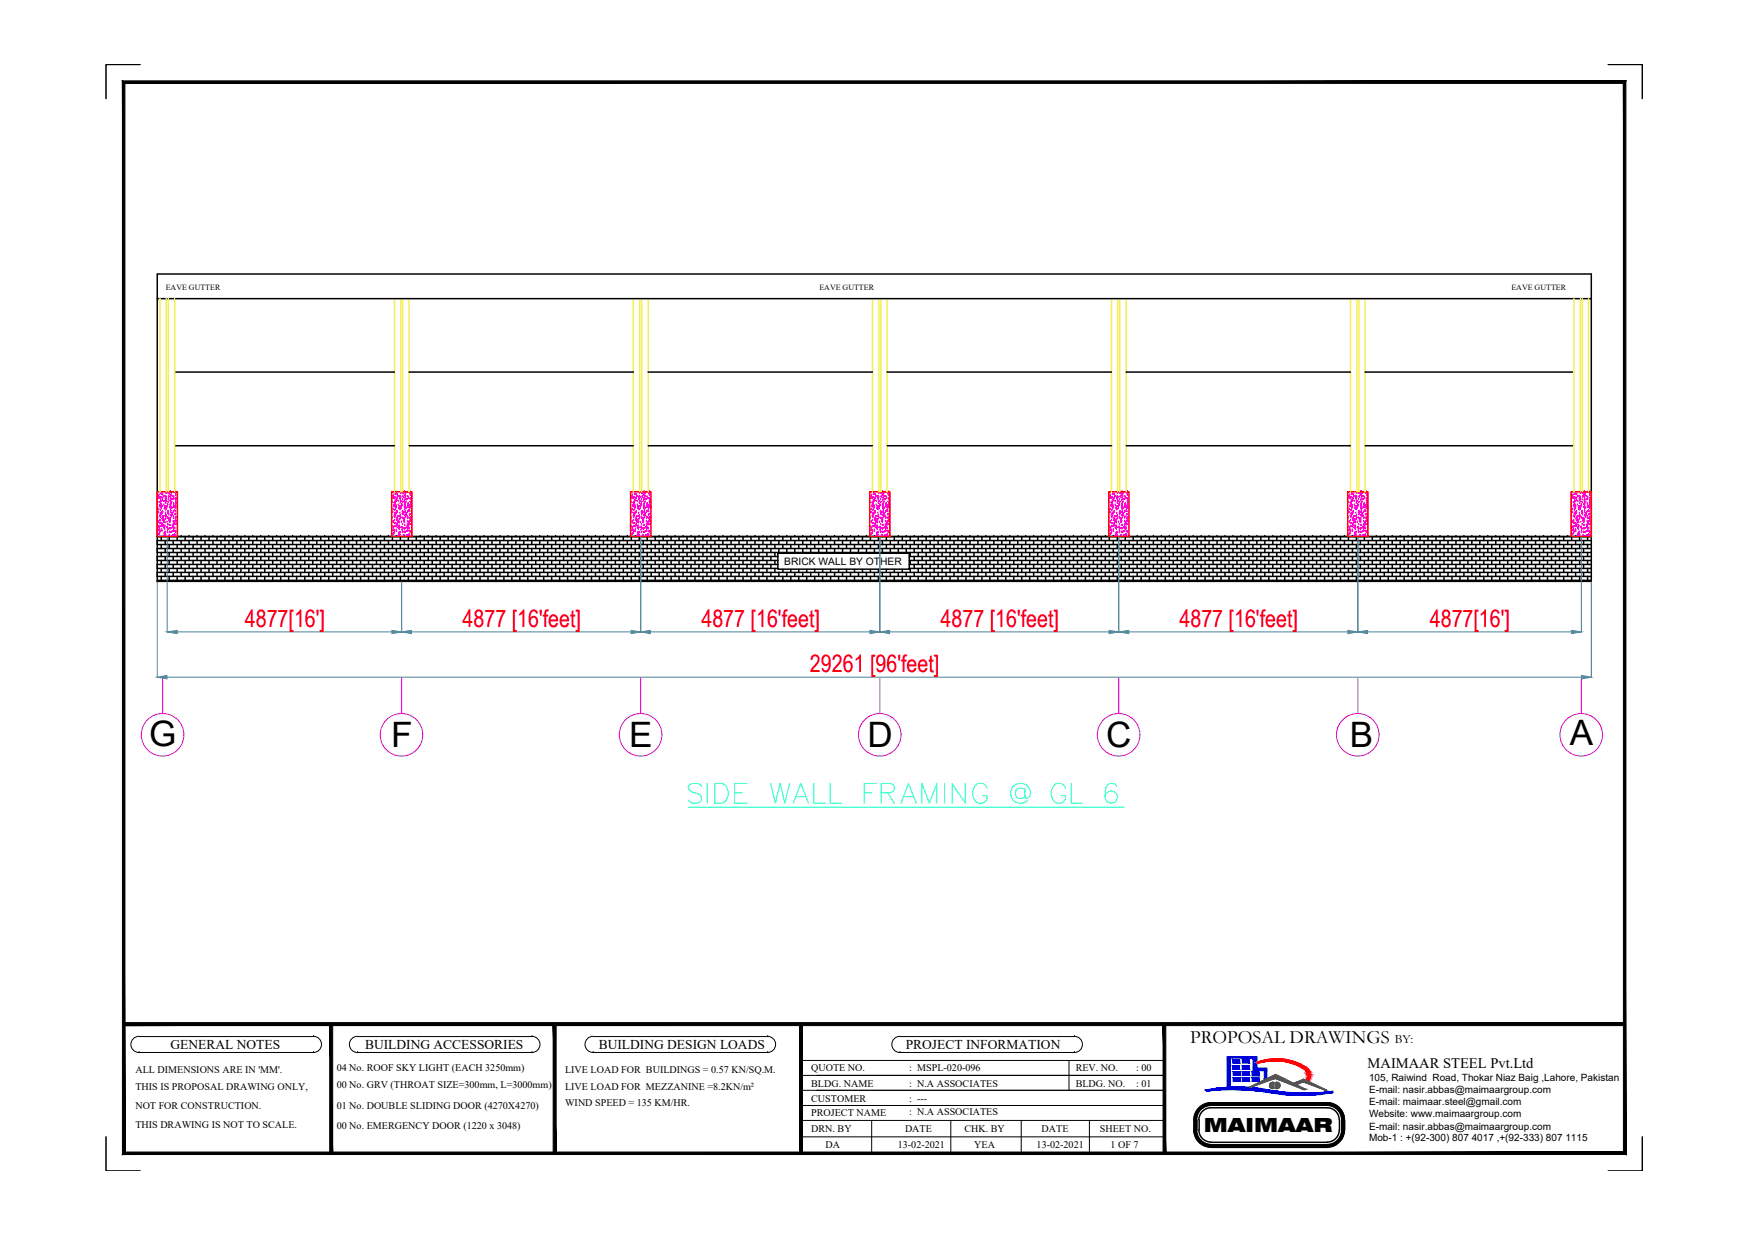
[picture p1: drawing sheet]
<svg xmlns="http://www.w3.org/2000/svg" width="297mm" height="210mm" viewBox="0 0 297 210" stroke-linecap="round" stroke-linejoin="round" font-family="sans-serif">
<defs><g id="words">
<text font-size="7.9" fill="#00ffbf" x="116.1" y="138.6">SIDE WALL FRAMING @ GL 6</text>
<g font-size="6">
<text x="25.4" y="126.9">G</text>
<text x="66.5" y="127.1">F</text>
<text x="107.1" y="127.1">E</text>
<text x="147.6" y="127.1">D</text>
<text x="188.2" y="127.1">C</text>
<text x="229.6" y="127.1">B</text>
<text x="267.1" y="126.7">A</text>
</g>
<g font-size="4.1" fill="#f00">
<text x="41.7" y="106.6">4877[16']</text>
<text x="78.7" y="106.6">4877 [16'feet]</text>
<text x="119.3" y="106.6">4877 [16'feet]</text>
<text x="160" y="106.6">4877 [16'feet]</text>
<text x="200.7" y="106.6">4877 [16'feet]</text>
<text x="243.2" y="106.6">4877[16']</text>
<text x="137.8" y="114.3">29261 [96'feet]</text>
</g>
<text font-size="3.3" x="204.8" y="192.5">MAIMAAR</text>
<text font-size="3.2" x="202.5" y="177.5">PROPOSAL DRAWINGS</text>
<text font-size="2.5" x="232.7" y="181.6">MAIMAAR STEEL Pvt.Ltd</text>
<g font-size="2.3">
<text x="29" y="178.4">GENERAL NOTES</text>
<text x="62.1" y="178.4">BUILDING ACCESSORIES</text>
<text x="101.9" y="178.4">BUILDING DESIGN LOADS</text>
<text x="154.1" y="178.4">PROJECT INFORMATION</text>
</g>
<text font-size="2.1" x="237.3" y="177.5">BY:</text>
<g font-size="1.7">
<text x="133.4" y="96.2">BRICK WALL BY OTHER</text>
<text x="23" y="182.6">ALL DIMENSIONS ARE IN 'MM'.</text>
<text x="23" y="185.5">THIS IS PROPOSAL DRAWING ONLY,</text>
<text x="57.3" y="182.2">04 No. ROOF SKY LIGHT (EACH 3250mm)</text>
<text x="57.3" y="185">00 No. GRV (THROAT SIZE=300mm, L=3000mm)</text>
<text x="96.1" y="182.6">LIVE LOAD FOR BUILDINGS = 0.57 KN/SQ.M.</text>
<text x="96.1" y="185.5">LIVE LOAD FOR MEZZANINE =8.2KN/m²</text>
<text x="138" y="182.2">QUOTE NO.</text>
<text x="138" y="184.8">BLDG. NAME</text>
<text x="154.7" y="184.8">: N.A ASSOCIATES</text>
<text x="154.7" y="182.2">: MSPL-020-096</text>
<text x="183" y="182.2">REV. NO.</text>
<text x="183" y="184.8">BLDG. NO.</text>
<text x="193.3" y="182.2">: 00</text>
<text x="193.3" y="184.8">: 01</text>
<text x="232.9" y="183.9">105, Raiwind Road, Thokar Niaz Baig ,Lahore, Pakistan</text>
<text x="232.9" y="185.9">E-mail: nasir.abbas@maimaargroup.com</text>
<text x="23" y="188.7">NOT FOR CONSTRUCTION.</text>
<text x="23" y="191.9">THIS DRAWING IS NOT TO SCALE.</text>
<text x="57.3" y="188.6">01 No. DOUBLE SLIDING DOOR (4270X4270)</text>
<text x="96.1" y="188.2">WIND SPEED = 135 KM/HR.</text>
<text x="138" y="187.4">CUSTOMER</text>
<text x="138" y="189.9">PROJECT NAME</text>
<text x="154.7" y="187.4">: ---</text>
<text x="154.7" y="189.7">: N.A ASSOCIATES</text>
<text x="232.9" y="188">E-mail: maimaar.steel@gmail.com</text>
<text x="232.9" y="190.1">Website: www.maimaargroup.com</text>
<text x="57.3" y="192.1">00 No. EMERGENCY DOOR (1220 x 3048)</text>
<text x="138" y="192.6">DRN. BY</text>
<text x="140.4" y="195.2">DA</text>
<text x="152.7" y="195.2">13-02-2021</text>
<text x="154" y="192.6">DATE</text>
<text x="164.1" y="192.6">CHK. BY</text>
<text x="165.7" y="195.3">YEA</text>
<text x="176.4" y="195.2">13-02-2021</text>
<text x="177.2" y="192.6">DATE</text>
<text x="187.1" y="192.6">SHEET NO.</text>
<text x="188.9" y="195.2">1 OF 7</text>
<text x="232.9" y="192.2">E-mail: nasir.abbas@maimaargroup.com</text>
<text x="232.9" y="194.1">Mob-1 : +(92-300) 807 4017 ,+(92-333) 807 1115</text>
</g>
<g font-size="1.4">
<text x="28.2" y="49.3">EAVE GUTTER</text>
<text x="139.4" y="49.3">EAVE GUTTER</text>
<text x="257.1" y="49.3">EAVE GUTTER</text>
</g>
</g></defs>
<!-- layer: 0 -->
<g fill="none" stroke="#000" stroke-width=".25">
<path d="M23.8 11h-5.8v5.8M273.6 11h5.8v5.8M26.8 46.6h243.9v52.3h-243.9zM26.8 50.8h243.9M29.7 63.3h37.4M29.7 75.8h37.4M69.6 63.3h38.1M69.6 75.8h38.1M110.3 63.3h38.1M110.3 75.8h38.1M150.9 63.3h38.2M150.9 75.8h38.2"/>
<path d="M191.6 63.3h38.1M191.6 75.8h38.1M232.2 63.3h35.6M232.2 75.8h35.6M26.8 91.3h.1M26.8 91.3h243.9M26.8 91.9h243.9M26.8 92.6h243.9M26.8 93.3h243.9M26.8 94h243.9M26.8 94.7h105.5M26.8 95.3h105.5"/>
<path d="M26.8 96h105.5M26.8 96.7h105.5M26.8 97.4h243.9M26.8 98h243.9M27.4 91.3v.6M27.4 92.6v.7M27.4 94v.7M27.4 95.3v.7M27.4 96.7v.7M27.4 98v.7M28.1 91.3h.1M28.1 91.9v.7"/>
<path d="M28.1 93.3v.7M28.1 94.7v.6M28.1 96v.7M28.1 97.4v.6M28.1 98.7v.2M28.8 91.3v.6M28.8 92.6v.7M28.8 94v.7M28.8 95.3v.7M28.8 96.7v.7M28.8 98v.7M29.5 91.3h.1"/>
<path d="M29.5 91.9v.7M29.5 93.3v.7M29.5 94.7v.6M29.5 96v.7M29.5 97.4v.6M29.5 98.7v.2M30.1 91.3v.6M30.1 92.6v.7M30.1 94v.7M30.1 95.3v.7M30.1 96.7v.7M30.1 98v.7"/>
<path d="M30.8 91.3h.1M30.8 91.9v.7M30.8 93.3v.7M30.8 94.7v.6M30.8 96v.7M30.8 97.4v.6M30.8 98.7v.2M31.5 91.3v.6M31.5 92.6v.7M31.5 94v.7M31.5 95.3v.7M31.5 96.7v.7"/>
<path d="M31.5 98v.7M32.2 91.3h.1M32.2 91.9v.7M32.2 93.3v.7M32.2 94.7v.6M32.2 96v.7M32.2 97.4v.6M32.2 98.7v.2M32.9 91.3v.6M32.9 92.6v.7M32.9 94v.7M32.9 95.3v.7"/>
<path d="M32.9 96.7v.7M32.9 98v.7M33.5 91.3h.1M33.5 91.9v.7M33.5 93.3v.7M33.5 94.7v.6M33.5 96v.7M33.5 97.4v.6M33.5 98.7v.2M34.2 91.3v.6M34.2 92.6v.7M34.2 94v.7"/>
<path d="M34.2 95.3v.7M34.2 96.7v.7M34.2 98v.7M34.9 91.3h.1M34.9 91.9v.7M34.9 93.3v.7M34.9 94.7v.6M34.9 96v.7M34.9 97.4v.6M34.9 98.7v.2M35.6 91.3v.6M35.6 92.6v.7"/>
<path d="M35.6 94v.7M35.6 95.3v.7M35.6 96.7v.7M35.6 98v.7M36.2 91.3h.1M36.2 91.9v.7M36.2 93.3v.7M36.2 94.7v.6M36.2 96v.7M36.2 97.4v.6M36.2 98.7v.2M36.9 91.3v.6"/>
<path d="M36.9 92.6v.7M36.9 94v.7M36.9 95.3v.7M36.9 96.7v.7M36.9 98v.7M37.6 91.3h.1M37.6 91.9v.7M37.6 93.3v.7M37.6 94.7v.6M37.6 96v.7M37.6 97.4v.6M37.6 98.7v.2"/>
<path d="M38.3 91.3v.6M38.3 92.6v.7M38.3 94v.7M38.3 95.3v.7M38.3 96.7v.7M38.3 98v.7M38.9 91.3h.1M38.9 91.9v.7M38.9 93.3v.7M38.9 94.7v.6M38.9 96v.7M38.9 97.4v.6"/>
<path d="M38.9 98.7v.2M39.6 91.3v.6M39.6 92.6v.7M39.6 94v.7M39.6 95.3v.7M39.6 96.7v.7M39.6 98v.7M40.3 91.3h.1M40.3 91.9v.7M40.3 93.3v.7M40.3 94.7v.6M40.3 96v.7"/>
<path d="M40.3 97.4v.6M40.3 98.7v.2M41 91.3v.6M41 92.6v.7M41 94v.7M41 95.3v.7M41 96.7v.7M41 98v.7M41.7 91.3h.1M41.7 91.9v.7M41.7 93.3v.7M41.7 94.7v.6"/>
<path d="M41.7 96v.7M41.7 97.4v.6M41.7 98.7v.2M42.3 91.3v.6M42.3 92.6v.7M42.3 94v.7M42.3 95.3v.7M42.3 96.7v.7M42.3 98v.7M43 91.3h.1M43 91.9v.7M43 93.3v.7"/>
<path d="M43 94.7v.6M43 96v.7M43 97.4v.6M43 98.7v.2M43.7 91.3v.6M43.7 92.6v.7M43.7 94v.7M43.7 95.3v.7M43.7 96.7v.7M43.7 98v.7M44.4 91.3h.1M44.4 91.9v.7"/>
<path d="M44.4 93.3v.7M44.4 94.7v.6M44.4 96v.7M44.4 97.4v.6M44.4 98.7v.2M45 91.3v.6M45 92.6v.7M45 94v.7M45 95.3v.7M45 96.7v.7M45 98v.7M45.7 91.3h.1"/>
<path d="M45.7 91.9v.7M45.7 93.3v.7M45.7 94.7v.6M45.7 96v.7M45.7 97.4v.6M45.7 98.7v.2M46.4 91.3v.6M46.4 92.6v.7M46.4 94v.7M46.4 95.3v.7M46.4 96.7v.7M46.4 98v.7"/>
<path d="M47.1 91.3h.1M47.1 91.9v.7M47.1 93.3v.7M47.1 94.7v.6M47.1 96v.7M47.1 97.4v.6M47.1 98.7v.2M47.8 91.3v.6M47.8 92.6v.7M47.8 94v.7M47.8 95.3v.7M47.8 96.7v.7"/>
<path d="M47.8 98v.7M48.4 91.3h.1M48.4 91.9v.7M48.4 93.3v.7M48.4 94.7v.6M48.4 96v.7M48.4 97.4v.6M48.4 98.7v.2M49.1 91.3v.6M49.1 92.6v.7M49.1 94v.7M49.1 95.3v.7"/>
<path d="M49.1 96.7v.7M49.1 98v.7M49.8 91.3h.1M49.8 91.9v.7M49.8 93.3v.7M49.8 94.7v.6M49.8 96v.7M49.8 97.4v.6M49.8 98.7v.2M50.5 91.3v.6M50.5 92.6v.7M50.5 94v.7"/>
<path d="M50.5 95.3v.7M50.5 96.7v.7M50.5 98v.7M51.1 91.3h.1M51.1 91.9v.7M51.1 93.3v.7M51.1 94.7v.6M51.1 96v.7M51.1 97.4v.6M51.1 98.7v.2M51.9 91.3v.6M51.9 92.6v.7"/>
<path d="M51.9 94v.7M51.9 95.3v.7M51.9 96.7v.7M51.9 98v.7M52.5 91.3h.1M52.5 91.9v.7M52.5 93.3v.7M52.5 94.7v.6M52.5 96v.7M52.5 97.4v.6M52.5 98.7v.2M53.2 91.3v.6"/>
<path d="M53.2 92.6v.7M53.2 94v.7M53.2 95.3v.7M53.2 96.7v.7M53.2 98v.7M53.9 91.3h.1M53.9 91.9v.7M53.9 93.3v.7M53.9 94.7v.6M53.9 96v.7M53.9 97.4v.6M53.9 98.7v.2"/>
<path d="M54.6 91.3v.6M54.6 92.6v.7M54.6 94v.7M54.6 95.3v.7M54.6 96.7v.7M54.6 98v.7M55.2 91.3h.1M55.2 91.9v.7M55.2 93.3v.7M55.2 94.7v.6M55.2 96v.7M55.2 97.4v.6"/>
<path d="M55.2 98.7v.2M55.9 91.3v.6M55.9 92.6v.7M55.9 94v.7M55.9 95.3v.7M55.9 96.7v.7M55.9 98v.7M56.6 91.3h.1M56.6 91.9v.7M56.6 93.3v.7M56.6 94.7v.6M56.6 96v.7"/>
<path d="M56.6 97.4v.6M56.6 98.7v.2M57.3 91.3v.6M57.3 92.6v.7M57.3 94v.7M57.3 95.3v.7M57.3 96.7v.7M57.3 98v.7M58 91.3h.1M58 91.9v.7M58 93.3v.7M58 94.7v.6"/>
<path d="M58 96v.7M58 97.4v.6M58 98.7v.2M58.6 91.3v.6M58.6 92.6v.7M58.6 94v.7M58.6 95.3v.7M58.6 96.7v.7M58.6 98v.7M59.3 91.3h.1M59.3 91.9v.7M59.3 93.3v.7"/>
<path d="M59.3 94.7v.6M59.3 96v.7M59.3 97.4v.6M59.3 98.7v.2M60 91.3v.6M60 92.6v.7M60 94v.7M60 95.3v.7M60 96.7v.7M60 98v.7M60.7 91.3h.1M60.7 91.9v.7"/>
<path d="M60.7 93.3v.7M60.7 94.7v.6M60.7 96v.7M60.7 97.4v.6M60.7 98.7v.2M61.3 91.3v.6M61.3 92.6v.7M61.3 94v.7M61.3 95.3v.7M61.3 96.7v.7M61.3 98v.7M62 91.3h.1"/>
<path d="M62 91.9v.7M62 93.3v.7M62 94.7v.6M62 96v.7M62 97.4v.6M62 98.7v.2M62.7 91.3v.6M62.7 92.6v.7M62.7 94v.7M62.7 95.3v.7M62.7 96.7v.7M62.7 98v.7"/>
<path d="M63.4 91.3h.1M63.4 91.9v.7M63.4 93.3v.7M63.4 94.7v.6M63.4 96v.7M63.4 97.4v.6M63.4 98.7v.2M64.1 91.3v.6M64.1 92.6v.7M64.1 94v.7M64.1 95.3v.7M64.1 96.7v.7"/>
<path d="M64.1 98v.7M64.7 91.3h.1M64.7 91.9v.7M64.7 93.3v.7M64.7 94.7v.6M64.7 96v.7M64.7 97.4v.6M64.7 98.7v.2M65.4 91.3v.6M65.4 92.6v.7M65.4 94v.7M65.4 95.3v.7"/>
<path d="M65.4 96.7v.7M65.4 98v.7M66.1 91.3h.1M66.1 91.9v.7M66.1 93.3v.7M66.1 94.7v.6M66.1 96v.7M66.1 97.4v.6M66.1 98.7v.2M66.8 91.3v.6M66.8 92.6v.7M66.8 94v.7"/>
<path d="M66.8 95.3v.7M66.8 96.7v.7M66.8 98v.7M67.4 91.3h.1M67.4 91.9v.7M67.4 93.3v.7M67.4 94.7v.6M67.4 96v.7M67.4 97.4v.6M67.4 98.7v.2M68.1 91.3v.6M68.1 92.6v.7"/>
<path d="M68.1 94v.7M68.1 95.3v.7M68.1 96.7v.7M68.1 98v.7M68.8 91.3h.1M68.8 91.9v.7M68.8 93.3v.7M68.8 94.7v.6M68.8 96v.7M68.8 97.4v.6M68.8 98.7v.2M69.5 91.3v.6"/>
<path d="M69.5 92.6v.7M69.5 94v.7M69.5 95.3v.7M69.5 96.7v.7M69.5 98v.7M70.1 91.3h.1M70.1 91.9v.7M70.1 93.3v.7M70.1 94.7v.6M70.1 96v.7M70.1 97.4v.6M70.1 98.7v.2"/>
<path d="M70.8 91.3v.6M70.8 92.6v.7M70.8 94v.7M70.8 95.3v.7M70.8 96.7v.7M70.8 98v.7M71.5 91.3h.1M71.5 91.9v.7M71.5 93.3v.7M71.5 94.7v.6M71.5 96v.7M71.5 97.4v.6"/>
<path d="M71.5 98.7v.2M72.2 91.3v.6M72.2 92.6v.7M72.2 94v.7M72.2 95.3v.7M72.2 96.7v.7M72.2 98v.7M72.9 91.3h.1M72.9 91.9v.7M72.9 93.3v.7M72.9 94.7v.6M72.9 96v.7"/>
<path d="M72.9 97.4v.6M72.9 98.7v.2M73.5 91.3v.6M73.5 92.6v.7M73.5 94v.7M73.5 95.3v.7M73.5 96.7v.7M73.5 98v.7M74.2 91.3h.1M74.2 91.9v.7M74.2 93.3v.7M74.2 94.7v.6"/>
<path d="M74.2 96v.7M74.2 97.4v.6M74.2 98.7v.2M74.9 91.3v.6M74.9 92.6v.7M74.9 94v.7M74.9 95.3v.7M74.9 96.7v.7M74.9 98v.7M75.6 91.3h.1M75.6 91.9v.7M75.6 93.3v.7"/>
<path d="M75.6 94.7v.6M75.6 96v.7M75.6 97.4v.6M75.6 98.7v.2M76.2 91.3v.6M76.2 92.6v.7M76.2 94v.7M76.2 95.3v.7M76.2 96.7v.7M76.2 98v.7M76.9 91.3h.1M76.9 91.9v.7"/>
<path d="M76.9 93.3v.7M76.9 94.7v.6M76.9 96v.7M76.9 97.4v.6M76.9 98.7v.2M77.6 91.3v.6M77.6 92.6v.7M77.6 94v.7M77.6 95.3v.7M77.6 96.7v.7M77.6 98v.7M78.3 91.3h.1"/>
<path d="M78.3 91.9v.7M78.3 93.3v.7M78.3 94.7v.6M78.3 96v.7M78.3 97.4v.6M78.3 98.7v.2M79 91.3v.6M79 92.6v.7M79 94v.7M79 95.3v.7M79 96.7v.7M79 98v.7"/>
<path d="M79.6 91.3h.1M79.6 91.9v.7M79.6 93.3v.7M79.6 94.7v.6M79.6 96v.7M79.6 97.4v.6M79.6 98.7v.2M80.3 91.3v.6M80.3 92.6v.7M80.3 94v.7M80.3 95.3v.7M80.3 96.7v.7"/>
<path d="M80.3 98v.7M81 91.3h.1M81 91.9v.7M81 93.3v.7M81 94.7v.6M81 96v.7M81 97.4v.6M81 98.7v.2M81.7 91.3v.6M81.7 92.6v.7M81.7 94v.7M81.7 95.3v.7"/>
<path d="M81.7 96.7v.7M81.7 98v.7M82.3 91.3h.1M82.3 91.9v.7M82.3 93.3v.7M82.3 94.7v.6M82.3 96v.7M82.3 97.4v.6M82.3 98.7v.2M83 91.3v.6M83 92.6v.7M83 94v.7"/>
<path d="M83 95.3v.7M83 96.7v.7M83 98v.7M83.7 91.3h.1M83.7 91.9v.7M83.7 93.3v.7M83.7 94.7v.6M83.7 96v.7M83.7 97.4v.6M83.7 98.7v.2M84.4 91.3v.6M84.4 92.6v.7"/>
<path d="M84.4 94v.7M84.4 95.3v.7M84.4 96.7v.7M84.4 98v.7M85 91.3h.1M85 91.9v.7M85 93.3v.7M85 94.7v.6M85 96v.7M85 97.4v.6M85 98.7v.2M85.7 91.3v.6"/>
<path d="M85.7 92.6v.7M85.7 94v.7M85.7 95.3v.7M85.7 96.7v.7M85.7 98v.7M86.4 91.3h.1M86.4 91.9v.7M86.4 93.3v.7M86.4 94.7v.6M86.4 96v.7M86.4 97.4v.6M86.4 98.7v.2"/>
<path d="M87.1 91.3v.6M87.1 92.6v.7M87.1 94v.7M87.1 95.3v.7M87.1 96.7v.7M87.1 98v.7M87.8 91.3h.1M87.8 91.9v.7M87.8 93.3v.7M87.8 94.7v.6M87.8 96v.7M87.8 97.4v.6"/>
<path d="M87.8 98.7v.2M88.4 91.3v.6M88.4 92.6v.7M88.4 94v.7M88.4 95.3v.7M88.4 96.7v.7M88.4 98v.7M89.1 91.3h.1M89.1 91.9v.7M89.1 93.3v.7M89.1 94.7v.6M89.1 96v.7"/>
<path d="M89.1 97.4v.6M89.1 98.7v.2M89.8 91.3v.6M89.8 92.6v.7M89.8 94v.7M89.8 95.3v.7M89.8 96.7v.7M89.8 98v.7M90.5 91.3h.1M90.5 91.9v.7M90.5 93.3v.7M90.5 94.7v.6"/>
<path d="M90.5 96v.7M90.5 97.4v.6M90.5 98.7v.2M91.1 91.3v.6M91.1 92.6v.7M91.1 94v.7M91.1 95.3v.7M91.1 96.7v.7M91.1 98v.7M91.8 91.3h.1M91.8 91.9v.7M91.8 93.3v.7"/>
<path d="M91.8 94.7v.6M91.8 96v.7M91.8 97.4v.6M91.8 98.7v.2M92.5 91.3v.6M92.5 92.6v.7M92.5 94v.7M92.5 95.3v.7M92.5 96.7v.7M92.5 98v.7M93.2 91.3h.1M93.2 91.9v.7"/>
<path d="M93.2 93.3v.7M93.2 94.7v.6M93.2 96v.7M93.2 97.4v.6M93.2 98.7v.2M93.9 91.3v.6M93.9 92.6v.7M93.9 94v.7M93.9 95.3v.7M93.9 96.7v.7M93.9 98v.7M94.5 91.3h.1"/>
<path d="M94.5 91.9v.7M94.5 93.3v.7M94.5 94.7v.6M94.5 96v.7M94.5 97.4v.6M94.5 98.7v.2M95.2 91.3v.6M95.2 92.6v.7M95.2 94v.7M95.2 95.3v.7M95.2 96.7v.7M95.2 98v.7"/>
<path d="M95.9 91.3h.1M95.9 91.9v.7M95.9 93.3v.7M95.9 94.7v.6M95.9 96v.7M95.9 97.4v.6M95.9 98.7v.2M96.6 91.3v.6M96.6 92.6v.7M96.6 94v.7M96.6 95.3v.7M96.6 96.7v.7"/>
<path d="M96.6 98v.7M97.2 91.3h.1M97.2 91.9v.7M97.2 93.3v.7M97.2 94.7v.6M97.2 96v.7M97.2 97.4v.6M97.2 98.7v.2M97.9 91.3v.6M97.9 92.6v.7M97.9 94v.7M97.9 95.3v.7"/>
<path d="M97.9 96.7v.7M97.9 98v.7M98.6 91.3h.1M98.6 91.9v.7M98.6 93.3v.7M98.6 94.7v.6M98.6 96v.7M98.6 97.4v.6M98.6 98.7v.2M99.3 91.3v.6M99.3 92.6v.7M99.3 94v.7"/>
<path d="M99.3 95.3v.7M99.3 96.7v.7M99.3 98v.7M99.9 91.3h.1M99.9 91.9v.7M99.9 93.3v.7M99.9 94.7v.6M99.9 96v.7M99.9 97.4v.6M99.9 98.7v.2M100.6 91.3v.6M100.6 92.6v.7"/>
<path d="M100.6 94v.7M100.6 95.3v.7M100.6 96.7v.7M100.6 98v.7M101.3 91.3h.1M101.3 91.9v.7M101.3 93.3v.7M101.3 94.7v.6M101.3 96v.7M101.3 97.4v.6M101.3 98.7v.2M102 91.3v.6"/>
<path d="M102 92.6v.7M102 94v.7M102 95.3v.7M102 96.7v.7M102 98v.7M102.7 91.3h.1M102.7 91.9v.7M102.7 93.3v.7M102.7 94.7v.6M102.7 96v.7M102.7 97.4v.6M102.7 98.7v.2"/>
<path d="M103.3 91.3v.6M103.3 92.6v.7M103.3 94v.7M103.3 95.3v.7M103.3 96.7v.7M103.3 98v.7M104 91.3h.1M104 91.9v.7M104 93.3v.7M104 94.7v.6M104 96v.7M104 97.4v.6"/>
<path d="M104 98.7v.2M104.7 91.3v.6M104.7 92.6v.7M104.7 94v.7M104.7 95.3v.7M104.7 96.7v.7M104.7 98v.7M105.4 91.3h.1M105.4 91.9v.7M105.4 93.3v.7M105.4 94.7v.6M105.4 96v.7"/>
<path d="M105.4 97.4v.6M105.4 98.7v.2M106 91.3v.6M106 92.6v.7M106 94v.7M106 95.3v.7M106 96.7v.7M106 98v.7M106.7 91.3h.1M106.7 91.9v.7M106.7 93.3v.7M106.7 94.7v.6"/>
<path d="M106.7 96v.7M106.7 97.4v.6M106.7 98.7v.2M107.4 91.3v.6M107.4 92.6v.7M107.4 94v.7M107.4 95.3v.7M107.4 96.7v.7M107.4 98v.7M108.1 91.3h.1M108.1 91.9v.7M108.1 93.3v.7"/>
<path d="M108.1 94.7v.6M108.1 96v.7M108.1 97.4v.6M108.1 98.7v.2M108.8 91.3v.6M108.8 92.6v.7M108.8 94v.7M108.8 95.3v.7M108.8 96.7v.7M108.8 98v.7M109.4 91.3h.1M109.4 91.9v.7"/>
<path d="M109.4 93.3v.7M109.4 94.7v.6M109.4 96v.7M109.4 97.4v.6M109.4 98.7v.2M110.1 91.3v.6M110.1 92.6v.7M110.1 94v.7M110.1 95.3v.7M110.1 96.7v.7M110.1 98v.7M110.8 91.3h.1"/>
<path d="M110.8 91.9v.7M110.8 93.3v.7M110.8 94.7v.6M110.8 96v.7M110.8 97.4v.6M110.8 98.7v.2M111.5 91.3v.6M111.5 92.6v.7M111.5 94v.7M111.5 95.3v.7M111.5 96.7v.7M111.5 98v.7"/>
<path d="M112.1 91.3h.1M112.1 91.9v.7M112.1 93.3v.7M112.1 94.7v.6M112.1 96v.7M112.1 97.4v.6M112.1 98.7v.2M112.8 91.3v.6M112.8 92.6v.7M112.8 94v.7M112.8 95.3v.7M112.8 96.7v.7"/>
<path d="M112.8 98v.7M113.5 91.3h.1M113.5 91.9v.7M113.5 93.3v.7M113.5 94.7v.6M113.5 96v.7M113.5 97.4v.6M113.5 98.7v.2M114.2 91.3v.6M114.2 92.6v.7M114.2 94v.7M114.2 95.3v.7"/>
<path d="M114.2 96.7v.7M114.2 98v.7M114.9 91.3h.1M114.9 91.9v.7M114.9 93.3v.7M114.9 94.7v.6M114.9 96v.7M114.9 97.4v.6M114.9 98.7v.2M115.5 91.3v.6M115.5 92.6v.7M115.5 94v.7"/>
<path d="M115.5 95.3v.7M115.5 96.7v.7M115.5 98v.7M116.2 91.3h.1M116.2 91.9v.7M116.2 93.3v.7M116.2 94.7v.6M116.2 96v.7M116.2 97.4v.6M116.2 98.7v.2M116.9 91.3v.6M116.9 92.6v.7"/>
<path d="M116.9 94v.7M116.9 95.3v.7M116.9 96.7v.7M116.9 98v.7M117.6 91.3h.1M117.6 91.9v.7M117.6 93.3v.7M117.6 94.7v.6M117.6 96v.7M117.6 97.4v.6M117.6 98.7v.2M118.2 91.3v.6"/>
<path d="M118.2 92.6v.7M118.2 94v.7M118.2 95.3v.7M118.2 96.7v.7M118.2 98v.7M118.9 91.3h.1M118.9 91.9v.7M118.9 93.3v.7M118.9 94.7v.6M118.9 96v.7M118.9 97.4v.6M118.9 98.7v.2"/>
<path d="M119.6 91.3v.6M119.6 92.6v.7M119.6 94v.7M119.6 95.3v.7M119.6 96.7v.7M119.6 98v.7M120.3 91.3h.1M120.3 91.9v.7M120.3 93.3v.7M120.3 94.7v.6M120.3 96v.7M120.3 97.4v.6"/>
<path d="M120.3 98.7v.2M120.9 91.3v.6M120.9 92.6v.7M120.9 94v.7M120.9 95.3v.7M120.9 96.7v.7M120.9 98v.7M121.6 91.3h.1M121.6 91.9v.7M121.6 93.3v.7M121.6 94.7v.6M121.6 96v.7"/>
<path d="M121.6 97.4v.6M121.6 98.7v.2M122.3 91.3v.6M122.3 92.6v.7M122.3 94v.7M122.3 95.3v.7M122.3 96.7v.7M122.3 98v.7M123 91.3h.1M123 91.9v.7M123 93.3v.7M123 94.7v.6"/>
<path d="M123 96v.7M123 97.4v.6M123 98.7v.2M123.7 91.3v.6M123.7 92.6v.7M123.7 94v.7M123.7 95.3v.7M123.7 96.7v.7M123.7 98v.7M124.4 91.3h.1M124.4 91.9v.7M124.4 93.3v.7"/>
<path d="M124.4 94.7v.6M124.4 96v.7M124.4 97.4v.6M124.4 98.7v.2M125.1 91.3v.6M125.1 92.6v.7M125.1 94v.7M125.1 95.3v.7M125.1 96.7v.7M125.1 98v.7M125.7 91.3h.1M125.7 91.9v.7"/>
<path d="M125.7 93.3v.7M125.7 94.7v.6M125.7 96v.7M125.7 97.4v.6M125.7 98.7v.2M126.4 91.3v.6M126.4 92.6v.7M126.4 94v.7M126.4 95.3v.7M126.4 96.7v.7M126.4 98v.7M127.1 91.3h.1"/>
<path d="M127.1 91.9v.7M127.1 93.3v.7M127.1 94.7v.6M127.1 96v.7M127.1 97.4v.6M127.1 98.7v.2M127.8 91.3v.6M127.8 92.6v.7M127.8 94v.7M127.8 95.3v.7M127.8 96.7v.7M127.8 98v.7"/>
<path d="M128.4 91.3h.1M128.4 91.9v.7M128.4 93.3v.7M128.4 94.7v.6M128.4 96v.7M128.4 97.4v.6M128.4 98.7v.2M129.1 91.3v.6M129.1 92.6v.7M129.1 94v.7M129.1 95.3v.7M129.1 96.7v.7"/>
<path d="M129.1 98v.7M129.8 91.3h.1M129.8 91.9v.7M129.8 93.3v.7M129.8 94.7v.6M129.8 96v.7M129.8 97.4v.6M129.8 98.7v.2M130.5 91.3v.6M130.5 92.6v.7M130.5 94v.7M130.5 95.3v.7"/>
<path d="M130.5 96.7v.7M130.5 98v.7M131.1 91.3h.1M131.1 91.9v.7M131.1 93.3v.7M131.1 94.7v.6M131.1 96v.7M131.1 97.4v.6M131.1 98.7v.2M131.8 91.3v.6M131.8 92.6v.7M131.8 94v.7"/>
<path d="M131.8 95.3v.7M131.8 96.7v.7M131.8 98v.7M132.5 91.3h.1M132.5 91.9v.7M132.5 93.3v.7M132.5 97.4v.6M132.5 98.7v.2M133.2 91.3v.6M133.2 92.6v.7M133.2 94v.1M133.2 96.9v.5"/>
<path d="M133.2 98v.7M133.9 91.3h.1M133.9 91.9v.7M133.9 93.3v.7M133.9 97.4v.6M133.9 98.7v.2M134.5 91.3v.6M134.5 92.6v.7M134.5 94v.1M134.5 96.9v.5M134.5 98v.7M135.2 91.3h.1"/>
<path d="M135.2 91.9v.7M135.2 93.3v.7M135.2 97.4v.6M135.2 98.7v.2M135.9 91.3v.6M135.9 92.6v.7M135.9 94v.1M135.9 96.9v.5M135.9 98v.7M136.6 91.3h.1M136.6 91.9v.7M136.6 93.3v.7"/>
<path d="M136.6 97.4v.6M136.6 98.7v.2M137.2 91.3v.6M137.2 92.6v.7M137.2 94v.1M137.2 96.9v.5M137.2 98v.7M137.9 91.3h.1M137.9 91.9v.7M137.9 93.3v.7M137.9 97.4v.6M137.9 98.7v.2"/>
<path d="M138.6 91.3v.6M138.6 92.6v.7M138.6 94v.1M138.6 96.9v.5M138.6 98v.7M139.3 91.3h.1M139.3 91.9v.7M139.3 93.3v.7M139.3 97.4v.6M139.3 98.7v.2M140 91.3v.6M140 92.6v.7"/>
<path d="M140 94v.1M140 96.9v.5M140 98v.7M140.6 91.3h.1M140.6 91.9v.7M140.6 93.3v.7M140.6 97.4v.6M140.6 98.7v.2M141.3 91.3v.6M141.3 92.6v.7M141.3 94v.1M141.3 96.9v.5"/>
<path d="M141.3 98v.7M142 91.3h.1M142 91.9v.7M142 93.3v.7M142 97.4v.6M142 98.7v.2M142.7 91.3v.6M142.7 92.6v.7M142.7 94v.1M142.7 96.9v.5M142.7 98v.7M143.3 91.3h.1"/>
<path d="M143.3 91.9v.7M143.3 93.3v.7M143.3 97.4v.6M143.3 98.7v.2M144 91.3v.6M144 92.6v.7M144 94v.1M144 96.9v.5M144 98v.7M144.7 91.3h.1M144.7 91.9v.7M144.7 93.3v.7"/>
<path d="M144.7 97.4v.6M144.7 98.7v.2M145.4 91.3v.6M145.4 92.6v.7M145.4 94v.1M145.4 96.9v.5M145.4 98v.7M146.1 91.3h.1M146.1 91.9v.7M146.1 93.3v.7M146.1 97.4v.6M146.1 98.7v.2"/>
<path d="M146.7 91.3v.6M146.7 92.6v.7M146.7 94v.1M146.7 96.9v.5M146.7 98v.7M147.4 91.3h.1M147.4 91.9v.7M147.4 93.3v.7M147.4 97.4v.6M147.4 98.7v.2M148.1 91.3v.6M148.1 92.6v.7"/>
<path d="M148.1 94v.1M148.1 96.9v.5M148.1 98v.7M148.8 91.3h.1M148.8 91.9v.7M148.8 93.3v.7M148.8 97.4v.6M148.8 98.7v.2M149.4 91.3v.6M149.4 92.6v.7M149.4 94v.1M149.4 96.9v.5"/>
<path d="M149.4 98v.7M150.1 91.3h.1M150.1 91.9v.7M150.1 93.3v.7M150.1 97.4v.6M150.1 98.7v.2M150.8 91.3v.6M150.8 92.6v.7M150.8 94v.1M150.8 96.9v.5M150.8 98v.7M151.5 91.3h.1"/>
<path d="M151.5 91.9v.7M151.5 93.3v.7M151.5 97.4v.6M151.5 98.7v.2M152.1 91.3v.6M152.1 92.6v.7M152.1 94v.1M152.1 96.9v.5M152.1 98v.7M152.8 91.3h.1M152.8 91.9v.7M152.8 93.3v.7"/>
<path d="M152.8 97.4v.6M152.8 98.7v.2M153.5 91.3v.6M153.5 92.6v.7M153.5 94v.1M153.5 96.9v.5M153.5 98v.7M154.2 91.3h.1M154.2 91.9v.7M154.2 93.3v.7M154.2 97.4v.6M154.2 98.7v.2"/>
<path d="M154.7 94.7h116M154.7 95.3h116M154.7 96h116M154.7 96.7h116M154.9 91.3v.6M154.9 92.6v.7M154.9 94v.7M154.9 95.3v.7M154.9 96.7v.7M154.9 98v.7M155.5 91.3h.1M155.5 91.9v.7"/>
<path d="M155.5 93.3v.7M155.5 94.7v.6M155.5 96v.7M155.5 97.4v.6M155.5 98.7v.2M156.2 91.3v.6M156.2 92.6v.7M156.2 94v.7M156.2 95.3v.7M156.2 96.7v.7M156.2 98v.7M156.9 91.3h.1"/>
<path d="M156.9 91.9v.7M156.9 93.3v.7M156.9 94.7v.6M156.9 96v.7M156.9 97.4v.6M156.9 98.7v.2M157.6 91.3v.6M157.6 92.6v.7M157.6 94v.7M157.6 95.3v.7M157.6 96.7v.7M157.6 98v.7"/>
<path d="M158.2 91.3h.1M158.2 91.9v.7M158.2 93.3v.7M158.2 94.7v.6M158.2 96v.7M158.2 97.4v.6M158.2 98.7v.2M158.9 91.3v.6M158.9 92.6v.7M158.9 94v.7M158.9 95.3v.7M158.9 96.7v.7"/>
<path d="M158.9 98v.7M159.6 91.3h.1M159.6 91.9v.7M159.6 93.3v.7M159.6 94.7v.6M159.6 96v.7M159.6 97.4v.6M159.6 98.7v.2M160.3 91.3v.6M160.3 92.6v.7M160.3 94v.7M160.3 95.3v.7"/>
<path d="M160.3 96.7v.7M160.3 98v.7M161 91.3h.1M161 91.9v.7M161 93.3v.7M161 94.7v.6M161 96v.7M161 97.4v.6M161 98.7v.2M161.6 91.3v.6M161.6 92.6v.7M161.6 94v.7"/>
<path d="M161.6 95.3v.7M161.6 96.7v.7M161.6 98v.7M162.3 91.3h.1M162.3 91.9v.7M162.3 93.3v.7M162.3 94.7v.6M162.3 96v.7M162.3 97.4v.6M162.3 98.7v.2M163 91.3v.6M163 92.6v.7"/>
<path d="M163 94v.7M163 95.3v.7M163 96.7v.7M163 98v.7M163.7 91.3h.1M163.7 91.9v.7M163.7 93.3v.7M163.7 94.7v.6M163.7 96v.7M163.7 97.4v.6M163.7 98.7v.2M164.3 91.3v.6"/>
<path d="M164.3 92.6v.7M164.3 94v.7M164.3 95.3v.7M164.3 96.7v.7M164.3 98v.7M165 91.3h.1M165 91.9v.7M165 93.3v.7M165 94.7v.6M165 96v.7M165 97.4v.6M165 98.7v.2"/>
<path d="M165.7 91.3v.6M165.7 92.6v.7M165.7 94v.7M165.7 95.3v.7M165.7 96.7v.7M165.7 98v.7M166.4 91.3h.1M166.4 91.9v.7M166.4 93.3v.7M166.4 94.7v.6M166.4 96v.7M166.4 97.4v.6"/>
<path d="M166.4 98.7v.2M167 91.3v.6M167 92.6v.7M167 94v.7M167 95.3v.7M167 96.7v.7M167 98v.7M167.7 91.3h.1M167.7 91.9v.7M167.7 93.3v.7M167.7 94.7v.6M167.7 96v.7"/>
<path d="M167.7 97.4v.6M167.7 98.7v.2M168.4 91.3v.6M168.4 92.6v.7M168.4 94v.7M168.4 95.3v.7M168.4 96.7v.7M168.4 98v.7M169.1 91.3h.1M169.1 91.9v.7M169.1 93.3v.7M169.1 94.7v.6"/>
<path d="M169.1 96v.7M169.1 97.4v.6M169.1 98.7v.2M169.8 91.3v.6M169.8 92.6v.7M169.8 94v.7M169.8 95.3v.7M169.8 96.7v.7M169.8 98v.7M170.4 91.3h.1M170.4 91.9v.7M170.4 93.3v.7"/>
<path d="M170.4 94.7v.6M170.4 96v.7M170.4 97.4v.6M170.4 98.7v.2M171.1 91.3v.6M171.1 92.6v.7M171.1 94v.7M171.1 95.3v.7M171.1 96.7v.7M171.1 98v.7M171.8 91.3h.1M171.8 91.9v.7"/>
<path d="M171.8 93.3v.7M171.8 94.7v.6M171.8 96v.7M171.8 97.4v.6M171.8 98.7v.2M172.5 91.3v.6M172.5 92.6v.7M172.5 94v.7M172.5 95.3v.7M172.5 96.7v.7M172.5 98v.7M173.1 91.3h.1"/>
<path d="M173.1 91.9v.7M173.1 93.3v.7M173.1 94.7v.6M173.1 96v.7M173.1 97.4v.6M173.1 98.7v.2M173.8 91.3v.6M173.8 92.6v.7M173.8 94v.7M173.8 95.3v.7M173.8 96.7v.7M173.8 98v.7"/>
<path d="M174.5 91.3h.1M174.5 91.9v.7M174.5 93.3v.7M174.5 94.7v.6M174.5 96v.7M174.5 97.4v.6M174.5 98.7v.2M175.2 91.3v.6M175.2 92.6v.7M175.2 94v.7M175.2 95.3v.7M175.2 96.7v.7"/>
<path d="M175.2 98v.7M175.9 91.3h.1M175.9 91.9v.7M175.9 93.3v.7M175.9 94.7v.6M175.9 96v.7M175.9 97.4v.6M175.9 98.7v.2M176.5 91.3v.6M176.5 92.6v.7M176.5 94v.7M176.5 95.3v.7"/>
<path d="M176.5 96.7v.7M176.5 98v.7M177.2 91.3h.1M177.2 91.9v.7M177.2 93.3v.7M177.2 94.7v.6M177.2 96v.7M177.2 97.4v.6M177.2 98.7v.2M177.9 91.3v.6M177.9 92.6v.7M177.9 94v.7"/>
<path d="M177.9 95.3v.7M177.9 96.7v.7M177.9 98v.7M178.6 91.3h.1M178.6 91.9v.7M178.6 93.3v.7M178.6 94.7v.6M178.6 96v.7M178.6 97.4v.6M178.6 98.7v.2M179.2 91.3v.6M179.2 92.6v.7"/>
<path d="M179.2 94v.7M179.2 95.3v.7M179.2 96.7v.7M179.2 98v.7M179.9 91.3h.1M179.9 91.9v.7M179.9 93.3v.7M179.9 94.7v.6M179.9 96v.7M179.9 97.4v.6M179.9 98.7v.2M180.6 91.3v.6"/>
<path d="M180.6 92.6v.7M180.6 94v.7M180.6 95.3v.7M180.6 96.7v.7M180.6 98v.7M181.3 91.3h.1M181.3 91.9v.7M181.3 93.3v.7M181.3 94.7v.6M181.3 96v.7M181.3 97.4v.6M181.3 98.7v.2"/>
<path d="M181.9 91.3v.6M181.9 92.6v.7M181.9 94v.7M181.9 95.3v.7M181.9 96.7v.7M181.9 98v.7M182.6 91.3h.1M182.6 91.9v.7M182.6 93.3v.7M182.6 94.7v.6M182.6 96v.7M182.6 97.4v.6"/>
<path d="M182.6 98.7v.2M183.3 91.3v.6M183.3 92.6v.7M183.3 94v.7M183.3 95.3v.7M183.3 96.7v.7M183.3 98v.7M184 91.3h.1M184 91.9v.7M184 93.3v.7M184 94.7v.6M184 96v.7"/>
<path d="M184 97.4v.6M184 98.7v.2M184.7 91.3v.6M184.7 92.6v.7M184.7 94v.7M184.7 95.3v.7M184.7 96.7v.7M184.7 98v.7M185.3 91.3h.1M185.3 91.9v.7M185.3 93.3v.7M185.3 94.7v.6"/>
<path d="M185.3 96v.7M185.3 97.4v.6M185.3 98.7v.2M186 91.3v.6M186 92.6v.7M186 94v.7M186 95.3v.7M186 96.7v.7M186 98v.7M186.7 91.3h.1M186.7 91.9v.7M186.7 93.3v.7"/>
<path d="M186.7 94.7v.6M186.7 96v.7M186.7 97.4v.6M186.7 98.7v.2M187.4 91.3v.6M187.4 92.6v.7M187.4 94v.7M187.4 95.3v.7M187.4 96.7v.7M187.4 98v.7M188 91.3h.1M188 91.9v.7"/>
<path d="M188 93.3v.7M188 94.7v.6M188 96v.7M188 97.4v.6M188 98.7v.2M188.7 91.3v.6M188.7 92.6v.7M188.7 94v.7M188.7 95.3v.7M188.7 96.7v.7M188.7 98v.7M189.4 91.3h.1"/>
<path d="M189.4 91.9v.7M189.4 93.3v.7M189.4 94.7v.6M189.4 96v.7M189.4 97.4v.6M189.4 98.7v.2M190.1 91.3v.6M190.1 92.6v.7M190.1 94v.7M190.1 95.3v.7M190.1 96.7v.7M190.1 98v.7"/>
<path d="M190.8 91.3h.1M190.8 91.9v.7M190.8 93.3v.7M190.8 94.7v.6M190.8 96v.7M190.8 97.4v.6M190.8 98.7v.2M191.4 91.3v.6M191.4 92.6v.7M191.4 94v.7M191.4 95.3v.7M191.4 96.7v.7"/>
<path d="M191.4 98v.7M192.1 91.3h.1M192.1 91.9v.7M192.1 93.3v.7M192.1 94.7v.6M192.1 96v.7M192.1 97.4v.6M192.1 98.7v.2M192.8 91.3v.6M192.8 92.6v.7M192.8 94v.7M192.8 95.3v.7"/>
<path d="M192.8 96.7v.7M192.8 98v.7M193.5 91.3h.1M193.5 91.9v.7M193.5 93.3v.7M193.5 94.7v.6M193.5 96v.7M193.5 97.4v.6M193.5 98.7v.2M194.1 91.3v.6M194.1 92.6v.7M194.1 94v.7"/>
<path d="M194.1 95.3v.7M194.1 96.7v.7M194.1 98v.7M194.9 91.3h.1M194.9 91.9v.7M194.9 93.3v.7M194.9 94.7v.6M194.9 96v.7M194.9 97.4v.6M194.9 98.7v.2M195.5 91.3v.6M195.5 92.6v.7"/>
<path d="M195.5 94v.7M195.5 95.3v.7M195.5 96.7v.7M195.5 98v.7M196.2 91.3h.1M196.2 91.9v.7M196.2 93.3v.7M196.2 94.7v.6M196.2 96v.7M196.2 97.4v.6M196.2 98.7v.2M196.9 91.3v.6"/>
<path d="M196.9 92.6v.7M196.9 94v.7M196.9 95.3v.7M196.9 96.7v.7M196.9 98v.7M197.6 91.3h.1M197.6 91.9v.7M197.6 93.3v.7M197.6 94.7v.6M197.6 96v.7M197.6 97.4v.6M197.6 98.7v.2"/>
<path d="M198.2 91.3v.6M198.2 92.6v.7M198.2 94v.7M198.2 95.3v.7M198.2 96.7v.7M198.2 98v.7M198.9 91.3h.1M198.9 91.9v.7M198.9 93.3v.7M198.9 94.7v.6M198.9 96v.7M198.9 97.4v.6"/>
<path d="M198.9 98.7v.2M199.6 91.3v.6M199.6 92.6v.7M199.6 94v.7M199.6 95.3v.7M199.6 96.7v.7M199.6 98v.7M200.3 91.3h.1M200.3 91.9v.7M200.3 93.3v.7M200.3 94.7v.6M200.3 96v.7"/>
<path d="M200.3 97.4v.6M200.3 98.7v.2M201 91.3v.6M201 92.6v.7M201 94v.7M201 95.3v.7M201 96.7v.7M201 98v.7M201.6 91.3h.1M201.6 91.9v.7M201.6 93.3v.7M201.6 94.7v.6"/>
<path d="M201.6 96v.7M201.6 97.4v.6M201.6 98.7v.2M202.3 91.3v.6M202.3 92.6v.7M202.3 94v.7M202.3 95.3v.7M202.3 96.7v.7M202.3 98v.7M203 91.3h.1M203 91.9v.7M203 93.3v.7"/>
<path d="M203 94.7v.6M203 96v.7M203 97.4v.6M203 98.7v.2M203.7 91.3v.6M203.7 92.6v.7M203.7 94v.7M203.7 95.3v.7M203.7 96.7v.7M203.7 98v.7M204.3 91.3h.1M204.3 91.9v.7"/>
<path d="M204.3 93.3v.7M204.3 94.7v.6M204.3 96v.7M204.3 97.4v.6M204.3 98.7v.2M205 91.3v.6M205 92.6v.7M205 94v.7M205 95.3v.7M205 96.7v.7M205 98v.7M205.7 91.3h.1"/>
<path d="M205.7 91.9v.7M205.7 93.3v.7M205.7 94.7v.6M205.7 96v.7M205.7 97.4v.6M205.7 98.7v.2M206.4 91.3v.6M206.4 92.6v.7M206.4 94v.7M206.4 95.3v.7M206.4 96.7v.7M206.4 98v.7"/>
<path d="M207.1 91.3h.1M207.1 91.9v.7M207.1 93.3v.7M207.1 94.7v.6M207.1 96v.7M207.1 97.4v.6M207.1 98.7v.2M207.7 91.3v.6M207.7 92.6v.7M207.7 94v.7M207.7 95.3v.7M207.7 96.7v.7"/>
<path d="M207.7 98v.7M208.4 91.3h.1M208.4 91.9v.7M208.4 93.3v.7M208.4 94.7v.6M208.4 96v.7M208.4 97.4v.6M208.4 98.7v.2M209.1 91.3v.6M209.1 92.6v.7M209.1 94v.7M209.1 95.3v.7"/>
<path d="M209.1 96.7v.7M209.1 98v.7M209.8 91.3h.1M209.8 91.9v.7M209.8 93.3v.7M209.8 94.7v.6M209.8 96v.7M209.8 97.4v.6M209.8 98.7v.2M210.4 91.3v.6M210.4 92.6v.7M210.4 94v.7"/>
<path d="M210.4 95.3v.7M210.4 96.7v.7M210.4 98v.7M211.1 91.3h.1M211.1 91.9v.7M211.1 93.3v.7M211.1 94.7v.6M211.1 96v.7M211.1 97.4v.6M211.1 98.7v.2M211.8 91.3v.6M211.8 92.6v.7"/>
<path d="M211.8 94v.7M211.8 95.3v.7M211.8 96.7v.7M211.8 98v.7M212.5 91.3h.1M212.5 91.9v.7M212.5 93.3v.7M212.5 94.7v.6M212.5 96v.7M212.5 97.4v.6M212.5 98.7v.2M213.1 91.3v.6"/>
<path d="M213.1 92.6v.7M213.1 94v.7M213.1 95.3v.7M213.1 96.7v.7M213.1 98v.7M213.8 91.3h.1M213.8 91.9v.7M213.8 93.3v.7M213.8 94.7v.6M213.8 96v.7M213.8 97.4v.6M213.8 98.7v.2"/>
<path d="M214.5 91.3v.6M214.5 92.6v.7M214.5 94v.7M214.5 95.3v.7M214.5 96.7v.7M214.5 98v.7M215.2 91.3h.1M215.2 91.9v.7M215.2 93.3v.7M215.2 94.7v.6M215.2 96v.7M215.2 97.4v.6"/>
<path d="M215.2 98.7v.2M215.9 91.3v.6M215.9 92.6v.7M215.9 94v.7M215.9 95.3v.7M215.9 96.7v.7M215.9 98v.7M216.5 91.3h.1M216.5 91.9v.7M216.5 93.3v.7M216.5 94.7v.6M216.5 96v.7"/>
<path d="M216.5 97.4v.6M216.5 98.7v.2M217.2 91.3v.6M217.2 92.6v.7M217.2 94v.7M217.2 95.3v.7M217.2 96.7v.7M217.2 98v.7M217.9 91.3h.1M217.9 91.9v.7M217.9 93.3v.7M217.9 94.7v.6"/>
<path d="M217.9 96v.7M217.9 97.4v.6M217.9 98.7v.2M218.6 91.3v.6M218.6 92.6v.7M218.6 94v.7M218.6 95.3v.7M218.6 96.7v.7M218.6 98v.7M219.2 91.3h.1M219.2 91.9v.7M219.2 93.3v.7"/>
<path d="M219.2 94.7v.6M219.2 96v.7M219.2 97.4v.6M219.2 98.7v.2M219.9 91.3v.6M219.9 92.6v.7M219.9 94v.7M219.9 95.3v.7M219.9 96.7v.7M219.9 98v.7M220.6 91.3h.1M220.6 91.9v.7"/>
<path d="M220.6 93.3v.7M220.6 94.7v.6M220.6 96v.7M220.6 97.4v.6M220.6 98.7v.2M221.3 91.3v.6M221.3 92.6v.7M221.3 94v.7M221.3 95.3v.7M221.3 96.7v.7M221.3 98v.7M222 91.3h.1"/>
<path d="M222 91.9v.7M222 93.3v.7M222 94.7v.6M222 96v.7M222 97.4v.6M222 98.7v.2M222.6 91.3v.6M222.6 92.6v.7M222.6 94v.7M222.6 95.3v.7M222.6 96.7v.7M222.6 98v.7"/>
<path d="M223.3 91.3h.1M223.3 91.9v.7M223.3 93.3v.7M223.3 94.7v.6M223.3 96v.7M223.3 97.4v.6M223.3 98.7v.2M224 91.3v.6M224 92.6v.7M224 94v.7M224 95.3v.7M224 96.7v.7"/>
<path d="M224 98v.7M224.7 91.3h.1M224.7 91.9v.7M224.7 93.3v.7M224.7 94.7v.6M224.7 96v.7M224.7 97.4v.6M224.7 98.7v.2M225.3 91.3v.6M225.3 92.6v.7M225.3 94v.7M225.3 95.3v.7"/>
<path d="M225.3 96.7v.7M225.3 98v.7M226 91.3h.1M226 91.9v.7M226 93.3v.7M226 94.7v.6M226 96v.7M226 97.4v.6M226 98.7v.2M226.7 91.3v.6M226.7 92.6v.7M226.7 94v.7"/>
<path d="M226.7 95.3v.7M226.7 96.7v.7M226.7 98v.7M227.4 91.3h.1M227.4 91.9v.7M227.4 93.3v.7M227.4 94.7v.6M227.4 96v.7M227.4 97.4v.6M227.4 98.7v.2M228 91.3v.6M228 92.6v.7"/>
<path d="M228 94v.7M228 95.3v.7M228 96.7v.7M228 98v.7M228.7 91.3h.1M228.7 91.9v.7M228.7 93.3v.7M228.7 94.7v.6M228.7 96v.7M228.7 97.4v.6M228.7 98.7v.2M229.4 91.3v.6"/>
<path d="M229.4 92.6v.7M229.4 94v.7M229.4 95.3v.7M229.4 96.7v.7M229.4 98v.7M230.1 91.3h.1M230.1 91.9v.7M230.1 93.3v.7M230.1 94.7v.6M230.1 96v.7M230.1 97.4v.6M230.1 98.7v.2"/>
<path d="M230.8 91.3v.6M230.8 92.6v.7M230.8 94v.7M230.8 95.3v.7M230.8 96.7v.7M230.8 98v.7M231.4 91.3h.1M231.4 91.9v.7M231.4 93.3v.7M231.4 94.7v.6M231.4 96v.7M231.4 97.4v.6"/>
<path d="M231.4 98.7v.2M232.1 91.3v.6M232.1 92.6v.7M232.1 94v.7M232.1 95.3v.7M232.1 96.7v.7M232.1 98v.7M232.8 91.3h.1M232.8 91.9v.7M232.8 93.3v.7M232.8 94.7v.6M232.8 96v.7"/>
<path d="M232.8 97.4v.6M232.8 98.7v.2M233.5 91.3v.6M233.5 92.6v.7M233.5 94v.7M233.5 95.3v.7M233.5 96.7v.7M233.5 98v.7M234.1 91.3h.1M234.1 91.9v.7M234.1 93.3v.7M234.1 94.7v.6"/>
<path d="M234.1 96v.7M234.1 97.4v.6M234.1 98.7v.2M234.8 91.3v.6M234.8 92.6v.7M234.8 94v.7M234.8 95.3v.7M234.8 96.7v.7M234.8 98v.7M235.5 91.3h.1M235.5 91.9v.7M235.5 93.3v.7"/>
<path d="M235.5 94.7v.6M235.5 96v.7M235.5 97.4v.6M235.5 98.7v.2M236.2 91.3v.6M236.2 92.6v.7M236.2 94v.7M236.2 95.3v.7M236.2 96.7v.7M236.2 98v.7M236.9 91.3h.1M236.9 91.9v.7"/>
<path d="M236.9 93.3v.7M236.9 94.7v.6M236.9 96v.7M236.9 97.4v.6M236.9 98.7v.2M237.5 91.3v.6M237.5 92.6v.7M237.5 94v.7M237.5 95.3v.7M237.5 96.7v.7M237.5 98v.7M238.2 91.3h.1"/>
<path d="M238.2 91.9v.7M238.2 93.3v.7M238.2 94.7v.6M238.2 96v.7M238.2 97.4v.6M238.2 98.7v.2M238.9 91.3v.6M238.9 92.6v.7M238.9 94v.7M238.9 95.3v.7M238.9 96.7v.7M238.9 98v.7"/>
<path d="M239.6 91.3h.1M239.6 91.9v.7M239.6 93.3v.7M239.6 94.7v.6M239.6 96v.7M239.6 97.4v.6M239.6 98.7v.2M240.2 91.3v.6M240.2 92.6v.7M240.2 94v.7M240.2 95.3v.7M240.2 96.7v.7"/>
<path d="M240.2 98v.7M240.9 91.3h.1M240.9 91.9v.7M240.9 93.3v.7M240.9 94.7v.6M240.9 96v.7M240.9 97.4v.6M240.9 98.7v.2M241.6 91.3v.6M241.6 92.6v.7M241.6 94v.7M241.6 95.3v.7"/>
<path d="M241.6 96.7v.7M241.6 98v.7M242.3 91.3h.1M242.3 91.9v.7M242.3 93.3v.7M242.3 94.7v.6M242.3 96v.7M242.3 97.4v.6M242.3 98.7v.2M243 91.3v.6M243 92.6v.7M243 94v.7"/>
<path d="M243 95.3v.7M243 96.7v.7M243 98v.7M243.6 91.3h.1M243.6 91.9v.7M243.6 93.3v.7M243.6 94.7v.6M243.6 96v.7M243.6 97.4v.6M243.6 98.7v.2M244.3 91.3v.6M244.3 92.6v.7"/>
<path d="M244.3 94v.7M244.3 95.3v.7M244.3 96.7v.7M244.3 98v.7M245 91.3h.1M245 91.9v.7M245 93.3v.7M245 94.7v.6M245 96v.7M245 97.4v.6M245 98.7v.2M245.7 91.3v.6"/>
<path d="M245.7 92.6v.7M245.7 94v.7M245.7 95.3v.7M245.7 96.7v.7M245.7 98v.7M246.3 91.3h.1M246.3 91.9v.7M246.3 93.3v.7M246.3 94.7v.6M246.3 96v.7M246.3 97.4v.6M246.3 98.7v.2"/>
<path d="M247 91.3v.6M247 92.6v.7M247 94v.7M247 95.3v.7M247 96.7v.7M247 98v.7M247.7 91.3h.1M247.7 91.9v.7M247.7 93.3v.7M247.7 94.7v.6M247.7 96v.7M247.7 97.4v.6"/>
<path d="M247.7 98.7v.2M248.4 91.3v.6M248.4 92.6v.7M248.4 94v.7M248.4 95.3v.7M248.4 96.7v.7M248.4 98v.7M249 91.3h.1M249 91.9v.7M249 93.3v.7M249 94.7v.6M249 96v.7"/>
<path d="M249 97.4v.6M249 98.7v.2M249.7 91.3v.6M249.7 92.6v.7M249.7 94v.7M249.7 95.3v.7M249.7 96.7v.7M249.7 98v.7M250.4 91.3h.1M250.4 91.9v.7M250.4 93.3v.7M250.4 94.7v.6"/>
<path d="M250.4 96v.7M250.4 97.4v.6M250.4 98.7v.2M251.1 91.3v.6M251.1 92.6v.7M251.1 94v.7M251.1 95.3v.7M251.1 96.7v.7M251.1 98v.7M251.8 91.3h.1M251.8 91.9v.7M251.8 93.3v.7"/>
<path d="M251.8 94.7v.6M251.8 96v.7M251.8 97.4v.6M251.8 98.7v.2M252.4 91.3v.6M252.4 92.6v.7M252.4 94v.7M252.4 95.3v.7M252.4 96.7v.7M252.4 98v.7M253.1 91.3h.1M253.1 91.9v.7"/>
<path d="M253.1 93.3v.7M253.1 94.7v.6M253.1 96v.7M253.1 97.4v.6M253.1 98.7v.2M253.8 91.3v.6M253.8 92.6v.7M253.8 94v.7M253.8 95.3v.7M253.8 96.7v.7M253.8 98v.7M254.5 91.3h.1"/>
<path d="M254.5 91.9v.7M254.5 93.3v.7M254.5 94.7v.6M254.5 96v.7M254.5 97.4v.6M254.5 98.7v.2M255.1 91.3v.6M255.1 92.6v.7M255.1 94v.7M255.1 95.3v.7M255.1 96.7v.7M255.1 98v.7"/>
<path d="M255.8 91.3h.1M255.8 91.9v.7M255.8 93.3v.7M255.8 94.7v.6M255.8 96v.7M255.8 97.4v.6M255.8 98.7v.2M256.5 91.3v.6M256.5 92.6v.7M256.5 94v.7M256.5 95.3v.7M256.5 96.7v.7"/>
<path d="M256.5 98v.7M257.2 91.3h.1M257.2 91.9v.7M257.2 93.3v.7M257.2 94.7v.6M257.2 96v.7M257.2 97.4v.6M257.2 98.7v.2M257.9 91.3v.6M257.9 92.6v.7M257.9 94v.7M257.9 95.3v.7"/>
<path d="M257.9 96.7v.7M257.9 98v.7M258.5 91.3h.1M258.5 91.9v.7M258.5 93.3v.7M258.5 94.7v.6M258.5 96v.7M258.5 97.4v.6M258.5 98.7v.2M259.2 91.3v.6M259.2 92.6v.7M259.2 94v.7"/>
<path d="M259.2 95.3v.7M259.2 96.7v.7M259.2 98v.7M259.9 91.3h.1M259.9 91.9v.7M259.9 93.3v.7M259.9 94.7v.6M259.9 96v.7M259.9 97.4v.6M259.9 98.7v.2M260.6 91.3v.6M260.6 92.6v.7"/>
<path d="M260.6 94v.7M260.6 95.3v.7M260.6 96.7v.7M260.6 98v.7M261.2 91.3h.1M261.2 91.9v.7M261.2 93.3v.7M261.2 94.7v.6M261.2 96v.7M261.2 97.4v.6M261.2 98.7v.2M261.9 91.3v.6"/>
<path d="M261.9 92.6v.7M261.9 94v.7M261.9 95.3v.7M261.9 96.7v.7M261.9 98v.7M262.6 91.3h.1M262.6 91.9v.7M262.6 93.3v.7M262.6 94.7v.6M262.6 96v.7M262.6 97.4v.6M262.6 98.7v.2"/>
<path d="M263.3 91.3v.6M263.3 92.6v.7M263.3 94v.7M263.3 95.3v.7M263.3 96.7v.7M263.3 98v.7M263.9 91.3h.1M263.9 91.9v.7M263.9 93.3v.7M263.9 94.7v.6M263.9 96v.7M263.9 97.4v.6"/>
<path d="M263.9 98.7v.2M264.6 91.3v.6M264.6 92.6v.7M264.6 94v.7M264.6 95.3v.7M264.6 96.7v.7M264.6 98v.7M265.3 91.3h.1M265.3 91.9v.7M265.3 93.3v.7M265.3 94.7v.6M265.3 96v.7"/>
<path d="M265.3 97.4v.6M265.3 98.7v.2M266 91.3v.6M266 92.6v.7M266 94v.7M266 95.3v.7M266 96.7v.7M266 98v.7M266.7 91.3h.1M266.7 91.9v.7M266.7 93.3v.7M266.7 94.7v.6"/>
<path d="M266.7 96v.7M266.7 97.4v.6M266.7 98.7v.2M267.4 91.3v.6M267.4 92.6v.7M267.4 94v.7M267.4 95.3v.7M267.4 96.7v.7M267.4 98v.7M268.1 91.3h.1M268.1 91.9v.7M268.1 93.3v.7"/>
<path d="M268.1 94.7v.6M268.1 96v.7M268.1 97.4v.6M268.1 98.7v.2M268.7 91.3v.6M268.7 92.6v.7M268.7 94v.7M268.7 95.3v.7M268.7 96.7v.7M268.7 98v.7M269.4 91.3h.1M269.4 91.9v.7"/>
<path d="M269.4 93.3v.7M269.4 94.7v.6M269.4 96v.7M269.4 97.4v.6M269.4 98.7v.2M270.1 91.3v.6M270.1 92.6v.7M270.1 94v.7M270.1 95.3v.7M270.1 96.7v.7M270.1 98v.7M270.7 98.7h-243.9v.2"/>
<path d="M276.4 133v45v-45M276.4 147.8v30.1M18 193.4v5.8h5.8M119.7 196.2h91.3M279.4 193.4v5.8h-5.8"/>
</g>
<!-- layer: 1FSDIM0 -->
<path d="M132.3 94.1h22.4v2.7h-22.4z" fill="none" stroke="#000" stroke-width=".25"/>
<!-- layer: Thin -->
<g fill="none" stroke="#f0f" stroke-width=".25">
<path d="M26.8 89.6h.1M26.8 89.5v.1M26.8 87.1l.1-.1-.1 .2zM26.8 87h.1M26.8 85.4h.1M26.8 88.1h.1M26.9 84.4h.1M26.9 90.2h.1M26.9 89.6h.1M26.9 84.7h.2zM26.9 90.2l.2-.1-.1 .2zM27 90.9h.1"/>
<path d="M27 88.8h.1M27 86.7h.1M27 87.2h.1M27 90.8v.1h-.1zM27 84.6h.1M27 88.7h.1M27 86.6h.1M27.1 84.2h.1M27.1 89.8h.1M27.1 90.8h.1M27.1 90.7h.1M27.1 86.1h.1"/>
<path d="M27.1 85.9h.2zM27.2 89.6h.1M27.2 90.2h.1M27.2 87.8h.1M27.2 88.5h.1M27.2 89.1h.1M27.3 87.4h.1M27.3 88h.1M27.3 84.8h.1M27.3 90.5h.1M27.3 84.7h.1M27.3 85.9l-.1 .1z"/>
<path d="M27.3 85.3v.2h-.2zM27.3 86.3h.1M27.3 86.9h.1M27.3 85.2h.1M27.3 85.7h.1M27.3 87.9h.1M27.3 89.6h.1M27.3 89h.1M27.3 89l.2-.1zM27.4 84.1h.1M27.4 84.6h.1M27.4 85.3h.1"/>
<path d="M27.4 86.6h.1M27.4 85.9h.1M27.5 86.4h.1M27.5 87.1v.1zM27.5 87.2v.2h-.2zM27.5 90.1h.1M27.6 90.4h.1M27.6 88.3h.1M27.6 86.1h.1M27.6 84h.1M27.6 84.7l.1-.1-.1 .2zM27.6 89.4h.1"/>
<path d="M27.6 89.6h.1M27.6 87.1h.1M27.6 87.3h.1M27.6 85.2h.1M27.7 84.1h.1M27.7 87h.1M27.7 88.4v.1zM27.7 89.2v.1h-.1zM27.7 88.1h.1M27.7 87.8l.2-.1-.1 .1zM27.8 84.5h.1M27.8 88.9h.1"/>
<path d="M27.8 88.3h.1M27.9 85.9h.1M27.9 85.3h.1M27.9 88.8h.1M27.9 90.8h.1M27.9 88.6h.1M27.9 86.5h.1M27.9 89.9h.1M27.9 89.5h.1M27.9 89.6v.1zM27.9 91.1v.1h-.1zM27.9 90.8h.1v.1z"/>
<path d="M28 91.2h.1M28 84.4h.1M28 90h.1M28 90.6h.1M28 86.2h.1M28.1 88.9h.1M28.1 89.5h.1M28.1 86.5h.1M28.1 91h.1zM28.1 87.8h.1M28.1 88.4h.1M28.1 84.8l.1-.1v.1z"/>
<path d="M28.2 86.7h.1M28.2 87.3h.1M28.2 90.5h.1M28.2 84.7h.1M28.2 90.7h.1M28.2 86.6l.1-.1zM28.2 85.6h.1M28.2 86.2h.1M28.2 88.3h.1M28.2 83.9h.1M28.2 84.5h.1M28.2 85h.1"/>
<path d="M28.2 87.9h.1M28.2 87.7h.1M28.3 85.3h.1M28.3 84.6h.1M28.3 89.7l.1-.1zM28.4 86.4h.1M28.4 86.1v-.1zM28.4 88.8h.1M28.5 89.7h.1M28.5 85.8h.1M28.5 90.2h.1M28.5 88.1h.1"/>
<path d="M28.5 86h.1M28.5 83.9h.1M28.5 90.6h.1M28.6 89.2h.1M28.6 87.1h.1M28.6 90h.1M28.6 87.3h.1zM28.6 85.3h.1zM28.6 85h.1M28.6 88.2h.1M28.7 84.5h.1M28.7 87.6h.1"/>
<path d="M28.7 87h.1M28.7 84h.1M28.7 84.6h.1M28.7 91.2h.1M28.7 88.4h.2l-.1 .1zM28.8 83.7l-.1 .2h.1v-.2M28.8 91.1h.1M28.8 89.9h.1M28.8 88.8h.1M28.8 88.2h.1M28.8 88.6l.1-.1v.1zM28.9 90h.1"/>
<path d="M28.9 90.5h.1M28.9 88.8h.1M28.9 89.4h.1M28.9 85.2h.1M28.9 90.6h.1M28.9 88.5h.1M28.9 86.4h.1M28.9 86.2h.1M29 87.7h.1M29 88.3h.1M29 84.2h.1M29 84.2l.1-.1z"/>
<path d="M29 86.6h.1M29 87.2h.1M29 83.7h.1M29 90h.1M29 89.4h.1M29 85.5h.1M29 86.1h.1M29 90.6h.1M29 84.7h.1M29 89.8h.2zM29 85.6v.2h-.1zM29.1 84.4h.1"/>
<path d="M29.1 85h.1M29.1 87h.1M29.1 86.3h.1M29.1 83.8h.1M29.1 88h.1M29.1 83.7h.1M29.1 87.2h.2zM29.2 83.9h.1M29.2 90.5h.1M29.2 85.4h.1M29.3 86.4h.1M29.3 87.5v.2h-.2z"/>
<path d="M29.3 87.5h.1M29.3 84.9l.1-.1zM29.3 89.5l.2-.1v.2zM29.3 90.3h.2zM29.4 84.5h.1M29.4 89.7h.1M29.4 91l-.1 .1zM29.4 89.3h.1M29.5 87.1h.1M29.5 88.7h.1M29.5 90h.1M29.5 87.9h.1"/>
<path d="M29.5 85.8h.1M29.5 83.7h.1M29.5 88.2h.1M29.5 86.3h.1M29.5 91.2h.1M29.5 89.1h.1M29.5 87h.1M29.5 84.5h.1M29.5 85.7h.1M29.5 86h.2zM29.6 84.8h.1M29.6 89.9h.1"/>
<path d="M29.6 86.1l-.1 .1zM29.7 90.9h.1M29.7 89.8h.1M29.7 90.4h.1M29.7 90h.1M29.7 88.9h.1M29.7 86.9h.1M29.7 89.1h.1zM29.8 88.7h.1M29.8 89.3h.1M29.8 87.6h.1M29.8 88.2h.1"/>
<path d="M29.8 83.9h.1M29.8 86.3h.1M29.8 91.1h.1M29.8 86.5h.1M29.8 87h.1M29.8 87.3l.1 .1zM29.9 85.4h.1M29.9 85.9h.1M29.9 90.4h.1M29.9 88.3h.1M29.9 86.2h.1M29.9 84.1h.1"/>
<path d="M29.9 83.7h.1M29.9 88.6h.1M29.9 88.1h.1M29.9 84.3h.1M29.9 84.8h.1M29.9 90.6h.1M30 83.7h.1M30 85.6h.1M30 85h.1M30 84.8h.1v.1zM30 88h.1M30 88.7l.1-.1z"/>
<path d="M30.1 89.2h.1M30.1 86.5h.1M30.1 85.4h.1M30.1 86.2h.1M30.2 87.9h.1M66.6 89.6h.1M66.6 89.5v.1M66.6 87.1l.2-.1-.1 .2zM66.7 87h.1M66.7 85.4h.1M66.7 88.1h.1M66.8 84.4h.1"/>
<path d="M66.8 90.2h.1M66.8 89.6h.1M66.8 90.2l.1-.1v.2zM66.8 90.9h.1M66.8 88.8h.1M66.8 87.2h.1M66.8 90.8l.1 .1h-.1zM66.9 86.7h.1M66.9 84.6h.1M66.9 86.6h.1M66.9 84.6v.1h-.1zM66.9 89.8h.1"/>
<path d="M66.9 88.7h.1M67 84.2h.1M67 90.8h.1M67 90.7h.1M67 86.1h.1M67 85.5l.1-.2 .1 .2zM67.1 89.6h.1M67.1 90.2h.1M67.1 87.8h.1M67.1 85.9h.1M67.1 88.5h.1M67.1 89.1h.1"/>
<path d="M67.1 87.4h.1M67.1 88h.1M67.1 84.8h.1M67.1 90.5h.1M67.1 84.7h.1M67.1 85.9v.1zM67.2 86.3h.1M67.2 86.9h.1M67.2 85.2h.1M67.2 85.7h.1M67.2 87.9h.1M67.2 89.6h.1"/>
<path d="M67.2 89h.1M67.2 87.4l.2-.2v.2zM67.2 89l.2-.1zM67.3 84.1h.1M67.3 84.6h.1M67.3 87.2l.1-.1v.1zM67.3 86.6h.1M67.3 85.9h.1M67.4 86.4h.1M67.4 85.3h.1M67.4 90.1h.1M67.4 90.4h.1"/>
<path d="M67.4 88.3h.1M67.4 86.1h.1M67.4 84h.1M67.4 89.3l.2-.1v.1zM67.4 84.7l.2-.1-.1 .2zM67.5 89.6h.1M67.5 87.1h.1M67.5 89.4h.1M67.5 87.3h.1M67.5 85.2h.1M67.6 84.1h.1M67.6 87h.1"/>
<path d="M67.6 88.1h.1M67.6 88.4l-.1 .1zM67.6 87.8l.1-.1v.1zM67.6 84.5h.1M67.6 88.9h.1M67.6 88.3h.1M67.7 85.9h.1M67.8 85.3h.1M67.8 90.8h.1M67.8 88.6h.1M67.8 89.9h.1M67.8 88.8h.1"/>
<path d="M67.8 89.6l-.1 .1zM67.8 91.1v.1h-.1zM67.8 90.8h.1v.1zM67.9 91.2h.1M67.9 86.5h.1M67.9 84.4h.1M67.9 89.5h.1M67.9 90h.1M67.9 90.6h.1M67.9 86.2h.1M67.9 88.9h.1M68 87.8h.1"/>
<path d="M68 88.4h.1M68 86.7h.1M68 87.3h.1M68 90.5h.1M68 84.7h.1M68 90.7h.1M68 86.6l.2-.1zM68.1 85.6h.1M68.1 86.2h.1M68.1 88.3h.1M68.1 90.9l-.1 .1zM68.1 84.7v.1z"/>
<path d="M68.1 84.5h.1M68.1 85h.1M68.1 87.9h.1M68.1 87.7h.1M68.2 83.9h.1M68.2 84.6h.1M68.2 85.3h.1M68.2 89.7l.1-.1zM68.2 86.4h.1M68.3 88.8h.1M68.3 86l-.1 .1zM68.4 89.7h.1"/>
<path d="M68.4 85.8h.1M68.4 90.2h.1M68.4 88.1h.1M68.4 86h.1M68.4 83.9h.1M68.5 89.2h.1M68.5 87.1h.1M68.5 90.6h.1M68.5 90h.1M68.5 85.3v.1zM68.5 85h.1M68.5 88.2h.1"/>
<path d="M68.5 84.5h.1M68.5 87.6h.1M68.5 87h.1M68.5 87.2l.1 .1h-.1zM68.6 84h.1M68.6 84.6h.1M68.6 91.2h.1M68.6 88.4h.1v.1zM68.7 83.7l-.1 .2h.1v-.2M68.7 89.9h.1M68.7 88.8h.1M68.7 88.2h.1"/>
<path d="M68.7 88.6l.1-.1v.1zM68.7 90.5h.1M68.7 91.1h.1M68.8 89.4h.1M68.8 90h.1M68.8 85.2h.1M68.8 90.6h.1M68.8 88.5h.1M68.8 86.2h.1M68.8 87.7h.1M68.8 88.3h.1M68.8 88.8h.1"/>
<path d="M68.8 86.4h.1M68.8 84.2h.1M68.8 84.2l.2-.1zM68.9 86.6h.1M68.9 87.2h.1M68.9 83.7h.1M68.9 90h.1M68.9 89.4h.1M68.9 85.5h.1M68.9 86.1h.1M68.9 90.6h.1M68.9 84.7h.1"/>
<path d="M68.9 85.6l.1 .2h-.2zM69 84.4h.1M69 85h.1M69 87h.1M69 83.8h.1M69 88h.1M69 86.3h.1M69 83.7h.1M69 89.7v.1h-.1zM69 83.9h.1M69 90.5h.1M69 87.2l.1 .1z"/>
<path d="M69.1 86.4h.1M69.1 85.4h.1M69.1 87.5l.1 .2h-.2zM69.2 87.5h.1M69.2 84.9l.1-.1zM69.2 89.5l.2 .1v-.2l-.1 .1M69.2 90.3h.1zM69.3 84.5h.1M69.3 89.7h.1M69.3 91l-.1 .1zM69.3 89.3h.1M69.3 87.1h.1"/>
<path d="M69.3 88.7h.1M69.4 90h.1M69.4 87.9h.1M69.4 85.8h.1M69.4 83.7h.1M69.4 88.2h.1M69.4 86.3h.1M69.4 91.2h.1M69.4 89.1h.1M69.4 84.5h.1M69.4 85.7h.1M69.4 86h.2z"/>
<path d="M69.5 87h.1M69.5 84.8h.1M69.5 89.9h.1M69.5 86.1l.1 .1h-.2zM69.6 89.8h.1M69.6 90.4h.1M69.6 90.9h.1M69.6 90h.1M69.6 88.9h.1M69.6 86.9h.1M69.6 89.1h.1zM69.6 88.7h.1"/>
<path d="M69.6 89.3h.1M69.7 87.6h.1M69.7 88.2h.1M69.7 83.9h.1M69.7 86.3h.1M69.7 91.1h.1M69.7 87.4l.1-.1zM69.7 86.5h.1M69.7 87h.1M69.8 85.4h.1M69.8 85.9h.1M69.8 90.4h.1"/>
<path d="M69.8 88.3h.1M69.8 83.7h.1M69.8 88.6h.1M69.8 88.1h.1M69.8 84.3h.1M69.8 84.8h.1M69.8 86.2h.1M69.8 84.1h.1M69.8 90.6h.1M69.9 83.7h.1M69.9 85.6h.1M69.9 85h.1"/>
<path d="M69.9 84.8v.1zM69.9 88h.1M69.9 89.2h.1M70 88.6v.1h-.1zM70 86.5h.1M70 85.4h.1M70 86.2h.1M70.1 87.9h.1M107.3 89.5v.1M107.3 87.1l.1-.1v.2zM107.4 85.4h.1M107.4 88.1h.1"/>
<path d="M107.4 87h.1M107.4 84.4h.1M107.4 90.2h.1M107.4 89.6h.1M107.5 90.2l.1-.1v.2zM107.5 90.9h.1M107.5 88.8h.1M107.5 86.7h.1M107.5 84.6h.1M107.5 87.2h.1M107.5 86.6h.1M107.5 90.8l-.1 .1z"/>
<path d="M107.6 88.7h.1M107.6 84.6l-.1 .1zM107.6 84.2h.1M107.6 89.8h.1M107.6 90.8h.1M107.7 86.1h.1M107.7 90.2h.1M107.7 90.7h.1M107.7 85.9h.1zM107.7 89.1h.1M107.7 89.6h.1M107.7 87.8h.1"/>
<path d="M107.8 88h.1M107.8 88.5h.1M107.8 84.7h.1M107.8 85.9v.1h-.1zM107.8 86.9h.1M107.8 87.4h.1M107.8 84.8h.1M107.8 90.5h.1M107.8 85.3v.2h-.1zM107.9 85.7h.1M107.9 86.3h.1M107.9 89.6h.1"/>
<path d="M107.9 89l.1-.1zM107.9 84.6h.1M107.9 85.2h.1M107.9 87.9h.1M107.9 89h.1M108 84.1h.1M108 86.6h.1M108 87.2v-.1v.3h-.1l.1-.2zM108 85.3h.1M108 85.9h.1M108 86.4h.1M108.1 90.4h.1"/>
<path d="M108.1 90.1h.1M108.1 88.3h.1M108.1 86.1h.1M108.1 84h.1M108.1 89.6h.1M108.1 84.7l.1-.1v.2zM108.2 89.4h.1M108.2 87.3h.1M108.2 85.2h.1M108.2 87.1h.1M108.2 84.1h.1M108.2 88.1h.1"/>
<path d="M108.2 87h.1M108.2 88.4l.1 .1h-.1zM108.2 89.2l.1 .1h-.2zM108.3 87.8l.1-.1v.1zM108.3 84.5h.1M108.3 88.9h.1M108.3 88.3h.1M108.4 85.3h.1M108.4 85.9h.1M108.5 88.8h.1M108.5 91.1v.1h-.2zM108.5 90.8h.1l-.1 .1z"/>
<path d="M108.5 90.8h.1M108.5 88.6h.1M108.5 86.5h.1M108.5 84.4h.1M108.5 89.9h.1M108.5 89.5h.1M108.5 89.6l-.1 .1zM108.5 90.6h.1M108.5 91.2h.1M108.5 86.2h.1M108.6 89.5h.1M108.6 90h.1"/>
<path d="M108.6 86.5h.1M108.6 88.4h.1M108.6 88.9h.1M108.7 87.3h.1M108.7 87.8h.1M108.7 84.7h.1M108.7 90.7h.1M108.7 84.8l.1-.1v.1zM108.7 86.2h.1M108.7 86.7h.1M108.7 90.5h.1M108.7 90.9l.1 .1h-.2z"/>
<path d="M108.7 86.6l.1-.1zM108.8 85h.1M108.8 85.6h.1M108.8 88.3h.1M108.8 87.7h.1M108.8 83.9h.1M108.8 84.5h.1M108.8 87.9h.1M108.8 85.3h.1M108.9 84.6h.1M108.9 85.3h.1M108.9 89.7l.1-.1z"/>
<path d="M108.9 86.4h.1M108.9 88.8h.1M109 86l-.1 .1zM109.1 90.2h.1M109.1 89.7h.1M109.1 85.8h.1M109.1 88.1h.1M109.1 86h.1M109.1 83.9h.1M109.1 90.6h.1M109.1 85.3h.1zM109.1 89.2h.1"/>
<path d="M109.1 87.1h.1M109.1 85h.1M109.1 88.2h.1M109.1 90h.1M109.2 87.6h.1M109.2 84.5h.1M109.2 87h.1M109.2 87.2l-.1 .1zM109.3 84.6h.1M109.3 84h.1M109.3 91.2h.1M109.3 88.4h.1v.1z"/>
<path d="M109.3 83.7l-.1 .2h.2l-.1-.2M109.3 88.8h.1M109.4 91.1h.1M109.4 89.9h.1M109.4 88.2h.1M109.4 90h.1M109.4 90.5h.1M109.4 88.5l.1 .1zM109.5 88.8h.1M109.5 89.4h.1M109.5 85.2h.1M109.5 90.6h.1"/>
<path d="M109.5 88.5h.1M109.5 86.4h.1M109.5 84.2h.1M109.5 86.2h.1M109.5 87.7h.1M109.5 88.3h.1M109.5 90h.1M109.5 84.2l.1-.1zM109.6 86.1h.1M109.6 86.6h.1M109.6 87.2h.1M109.6 84.7h.1"/>
<path d="M109.6 83.7h.1M109.6 89.4h.1M109.6 85h.1M109.6 85.5h.1M109.6 90.6h.1M109.6 85.6v.2h-.1zM109.6 83.8h.1M109.6 84.4h.1M109.6 87h.1M109.6 86.3h.1M109.7 88h.1M109.7 83.7h.1"/>
<path d="M109.7 89.7l-.1 .1zM109.7 87.2h.1zM109.7 83.9h.1M109.7 90.5h.1M109.8 85.4h.1M109.8 86.4h.1M109.8 87.5h.1M109.8 87.5v.2h-.1zM109.9 84.9h.1zM109.9 90.3h.1zM109.9 84.5h.1M109.9 91v.1h-.1z"/>
<path d="M109.9 89.5l.1-.1 .1 .2zM109.9 89.7h.1M110 89.3h.1M110 88.7h.1M110 90h.1M110 88.2h.1M110 87.1h.1M110.1 87.9h.1M110.1 85.8h.1M110.1 83.7h.1M110.1 86.3h.1M110.1 91.2h.1"/>
<path d="M110.1 89.1h.1M110.1 87h.1M110.1 84.8h.1M110.1 84.5h.1M110.1 85.7h.1M110.1 86h.1v.2zM110.2 89.9h.1M110.2 90.9h.1M110.2 88.9h.1M110.3 89.8h.1M110.3 90.4h.1M110.3 90h.1"/>
<path d="M110.3 86.9h.1M110.3 89.1h.1zM110.3 88.2h.1M110.3 88.7h.1M110.3 89.3h.1M110.3 87.4h.1zM110.4 87h.1M110.4 87.6h.1M110.4 83.9h.1M110.4 86.3h.1M110.4 91.1h.1M110.4 85.9h.1"/>
<path d="M110.4 86.5h.1M110.4 88.6h.1M110.4 84.8h.1M110.4 85.4h.1M110.4 90.4h.1M110.4 88.3h.1M110.4 86.2h.1M110.4 84.1h.1M110.4 83.7h.1M110.4 88.1h.1M110.5 83.7h.1M110.5 84.3h.1"/>
<path d="M110.5 90.6h.1M110.5 85.6h.1M110.5 84.8h.1v.1zM110.5 85h.1M110.6 88h.1M110.6 89.2h.1M110.7 85.4h.1M110.7 88.6l-.1 .1zM110.7 86.5h.1M110.7 86.2h.1M110.7 87.9h.1M148 89.6h.1"/>
<path d="M148 89.5v.1M148 87.1l.1-.1-.1 .2zM148 87h.1M148 85.4h.1M148 88.1h.1M148.1 90.2h.1M148.1 84.4h.1M148.1 89.6h.1M148.1 90.2l.2-.1-.1 .2zM148.2 90.9h.1M148.2 90.8v.1h-.1zM148.2 88.8h.1"/>
<path d="M148.2 86.7h.1M148.2 84.6h.1M148.2 87.2h.1M148.2 86.6h.1M148.2 84.6l.1 .1h-.2zM148.3 89.8h.1M148.3 88.7h.1M148.3 84.2h.1M148.3 90.8h.1M148.3 86.1h.1M148.4 90.2h.1M148.4 90.7h.1"/>
<path d="M148.4 87.8h.1M148.4 88.5h.1M148.4 89.1h.1M148.4 89.6h.1M148.5 87.4h.1M148.5 88h.1M148.5 84.8h.1M148.5 90.5h.1M148.5 84.7h.1M148.5 85.9l-.1 .1zM148.5 85.3v.2h-.2zM148.5 85.9h.1"/>
<path d="M148.5 86.3h.1M148.5 86.9h.1M148.5 85.2h.1M148.5 85.7h.1M148.5 89.6h.1M148.5 89h.1M148.5 87.4l.2-.2v.2zM148.5 89l.2-.1zM148.6 84.1h.1M148.6 84.6h.1M148.6 87.9h.1M148.6 87.2l.1-.1v.1z"/>
<path d="M148.6 86.6h.1M148.6 85.9h.1M148.7 86.4h.1M148.7 85.3h.1M148.7 90.1h.1M148.8 90.4h.1M148.8 88.3h.1M148.8 86.1h.1M148.8 84h.1M148.8 84.7l.1-.1-.1 .2zM148.8 89.6h.1M148.8 87.1h.1"/>
<path d="M148.8 89.4h.1M148.8 87.3h.1M148.8 85.2h.1M148.9 87h.1M148.9 84.1h.1M148.9 88.1h.1M148.9 88.4l-.1 .1zM148.9 89.2v.1h-.1zM149 88.9h.1M149 87.8l.1-.1v.1zM149 84.5h.1M149 88.3h.1"/>
<path d="M149.1 85.9h.1M149.1 85.3h.1M149.1 90.8h.1M149.1 89.9h.1M149.1 88.8h.1M149.1 89.6l.1 .1h-.1zM149.1 91.1v.1h-.1zM149.1 90.8h.2l-.1 .1zM149.2 88.6h.1M149.2 86.5h.1M149.2 84.4h.1M149.2 89.5h.1"/>
<path d="M149.2 90h.1M149.2 90.6h.1M149.2 91.2h.1M149.2 86.2h.1M149.3 88.9h.1M149.3 89.5h.1M149.3 86.5h.1M149.3 87.8h.1M149.3 88.4h.1M149.4 86.7h.1M149.4 87.3h.1M149.4 90.5h.1"/>
<path d="M149.4 84.7h.1M149.4 90.7h.1M149.4 84.8v-.1v.1zM149.4 86.6l.1-.1zM149.4 85.6h.1M149.4 86.2h.1M149.4 88.3h.1M149.4 90.9l-.1 .1zM149.4 84.5h.1M149.4 85h.1M149.4 87.7h.1M149.5 83.9h.1"/>
<path d="M149.5 87.9h.1M149.5 84.6h.1M149.5 85.3h.1M149.6 86.4h.1M149.6 85.3h.1M149.6 89.7v-.1zM149.6 88.8h.1M149.6 86v.1zM149.7 89.7h.1M149.7 85.8h.1M149.7 90.2h.1M149.7 88.1h.1"/>
<path d="M149.7 86h.1M149.7 83.9h.1M149.8 87.1h.1M149.8 90.6h.1M149.8 90h.1M149.8 85.3h.1zM149.8 89.2h.1M149.8 85h.1M149.8 88.2h.1M149.9 87.6h.1M149.9 87h.1M149.9 84.5h.1"/>
<path d="M149.9 87.2l-.1 .1zM149.9 84.6h.1M149.9 91.2h.1M149.9 88.4h.2l-.1 .1zM150 84h.1M150 83.7l-.1 .2h.1v-.2M150 89.9h.1M150 88.8h.1M150 88.2h.1M150 88.6l.1-.1v.1zM150.1 90.5h.1M150.1 91.1h.1"/>
<path d="M150.1 89.4h.1M150.1 90h.1M150.1 90.6h.1M150.1 86.2h.1M150.2 88.3h.1M150.2 88.8h.1M150.2 85.2h.1M150.2 88.5h.1M150.2 86.4h.1M150.2 84.2h.1M150.2 84.2l.1-.1zM150.2 87.2h.1"/>
<path d="M150.2 87.7h.1M150.2 83.7h.1M150.2 90h.1M150.2 86.1h.1M150.2 86.6h.1M150.2 90.6h.1M150.2 84.7h.1M150.2 89.4h.1M150.2 85.6l.1 .2h-.2zM150.3 85h.1M150.3 85.5h.1M150.3 87h.1"/>
<path d="M150.3 83.8h.1M150.3 84.4h.1M150.3 86.3h.1M150.3 83.7h.1M150.3 89.7l.1 .1zM150.4 83.9h.1M150.4 88h.1M150.4 87.2l.1 .1zM150.4 90.5h.1M150.5 86.4h.1M150.5 85.4h.1M150.5 87.5v.2h-.2z"/>
<path d="M150.5 87.5h.1M150.5 84.9l.1-.1zM150.5 90.3h.2zM150.6 84.5h.1M150.6 89.7h.1M150.6 91l-.1 .1zM150.6 89.5l.1-.1v.2zM150.6 89.3h.1M150.7 87.1h.1M150.7 88.7h.1M150.7 90h.1M150.7 87.9h.1"/>
<path d="M150.7 85.8h.1M150.7 83.7h.1M150.7 88.2h.1M150.7 91.2h.1M150.7 86.3h.1M150.7 85.7h.1M150.7 86h.2zM150.8 89.1h.1M150.8 87h.1M150.8 84.8h.1M150.8 84.5h.1M150.8 89.9h.1"/>
<path d="M150.8 86.1l.1 .1h-.2zM150.9 90.4h.1M150.9 90.9h.1M150.9 90h.1M150.9 88.9h.1M150.9 86.9h.1M151 89.3h.1M151 89.8h.1M151 89.1h.1M151 88.2h.1M151 88.7h.1M151 83.9h.1"/>
<path d="M151 86.3h.1M151 91.1h.1M151 87.4l.1-.1zM151 86.5h.1M151 87h.1M151 87.6h.1M151.1 85.4h.1M151.1 85.9h.1M151.1 90.4h.1M151.1 83.7h.1M151.1 88.6h.1M151.1 88.1h.1"/>
<path d="M151.1 84.3h.1M151.1 84.8h.1M151.1 88.3h.1M151.1 86.2h.1M151.1 84.1h.1M151.1 90.6h.1M151.2 83.7h.1M151.2 85.6h.1M151.2 85h.1M151.2 84.8h.1v.1zM151.3 88h.1M151.3 89.2h.1"/>
<path d="M151.3 88.6v.1h-.1zM151.3 86.5h.1M151.3 85.4h.1M151.4 86.2h.1M151.4 87.9h.1M188.6 89.6h.1M188.6 89.5v.1M188.6 87.1l.1-.1v.2zM188.7 85.4h.1M188.7 88.1h.1M188.7 87h.1M188.8 84.4h.1"/>
<path d="M188.8 90.2h.1M188.8 89.6h.1M188.8 90.2l.1-.1v.2zM188.8 90.9h.1M188.8 88.8h.1M188.8 86.7h.1M188.8 84.6h.1M188.8 87.2h.1M188.8 90.8v.1zM188.9 88.7h.1M188.9 86.6h.1M188.9 84.6l-.1 .1z"/>
<path d="M188.9 84.2h.1M188.9 89.8h.1M189 90.8h.1M189 90.7h.1M189 86.1h.1M189 85.5l.1-.2v.2zM189 85.9h.1zM189.1 89.6h.1M189.1 90.2h.1M189.1 87.8h.1M189.1 88.5h.1M189.1 89.1h.1"/>
<path d="M189.1 84.7h.1M189.1 85.9v.1h-.1zM189.1 86.9h.1M189.1 87.4h.1M189.1 88h.1M189.1 84.8h.1M189.1 90.5h.1M189.2 85.7h.1M189.2 86.3h.1M189.2 89.6h.1M189.2 84.6h.1M189.2 85.2h.1"/>
<path d="M189.2 87.9h.1M189.2 89h.1M189.2 89h.1zM189.3 84.1h.1M189.3 86.6h.1M189.3 87.2l.1-.1v.3h-.2l.2-.2zM189.3 85.3h.1M189.3 85.9h.1M189.4 86.4h.1M189.4 90.1h.1M189.4 90.4h.1M189.4 88.3h.1"/>
<path d="M189.4 86.1h.1M189.4 84h.1M189.4 84.7l.2-.1-.1 .2zM189.5 89.4h.1M189.5 87.3h.1M189.5 85.2h.1M189.5 89.6h.1M189.5 87.1h.1M189.6 84.1h.1M189.6 88.1h.1M189.6 87h.1M189.6 88.4v.1h-.1z"/>
<path d="M189.6 89.2v.1h-.2zM189.6 87.8l.1-.1v.1zM189.7 84.5h.1M189.7 88.9h.1M189.7 88.3h.1M189.7 85.3h.1M189.7 85.9h.1M189.8 88.8h.1M189.8 91.1v.1h-.1zM189.8 90.8h.1M189.8 88.6h.1M189.8 86.5h.1"/>
<path d="M189.8 84.4h.1M189.8 89.9h.1M189.8 89.5h.1M189.8 89.6l-.1 .1zM189.8 90.8h.1v.1zM189.9 91.2h.1M189.9 90h.1M189.9 90.6h.1M189.9 86.2h.1M189.9 86.5h.1M189.9 88.4h.1M189.9 88.9h.1"/>
<path d="M189.9 89.5h.1M189.9 91h.2zM190 87.3h.1M190 87.8h.1M190 84.7h.1M190 90.7h.1M190 84.8l.1-.1v.1zM190 86.2h.1M190 86.7h.1M190 90.5h.1M190 86.6l.2-.1zM190.1 85h.1"/>
<path d="M190.1 85.6h.1M190.1 88.3h.1M190.1 83.9h.1M190.1 84.5h.1M190.1 87.9h.1M190.1 87.7h.1M190.2 85.3h.1M190.2 84.6h.1M190.2 89.7l.1-.1zM190.2 86.4h.1M190.3 88.8h.1M190.3 86l-.1 .1z"/>
<path d="M190.4 89.7h.1M190.4 85.8h.1M190.4 90.2h.1M190.4 88.1h.1M190.4 86h.1M190.4 83.9h.1M190.4 90.6h.1M190.4 85.3h.1zM190.5 89.2h.1M190.5 87.1h.1M190.5 85h.1M190.5 88.2h.1"/>
<path d="M190.5 90h.1M190.5 87.6h.1M190.5 84.5h.1M190.5 87h.1M190.5 87.2l.1 .1h-.1zM190.6 84h.1M190.6 84.6h.1M190.6 91.2h.1M190.6 88.4h.1v.1zM190.7 88.8h.1M190.7 83.7l-.1 .2h.1v-.2M190.7 91.1h.1"/>
<path d="M190.7 89.9h.1M190.7 88.2h.1M190.8 90h.1M190.8 90.5h.1M190.8 88.8h.1M190.8 89.4h.1M190.8 85.2h.1M190.8 90.6h.1M190.8 88.5h.1M190.8 86.4h.1M190.8 84.2h.1M190.8 86.2h.1"/>
<path d="M190.8 88.5v.1zM190.8 87.7h.1M190.8 88.3h.1M190.8 84.2l.2-.1zM190.9 86.6h.1M190.9 87.2h.1M190.9 84.7h.1M190.9 83.7h.1M190.9 90h.1M190.9 89.4h.1M190.9 85.5h.1M190.9 86.1h.1"/>
<path d="M190.9 90.6h.1M190.9 89.8l.1-.1zM190.9 85.6v.2h-.1zM191 84.4h.1M191 85h.1M191 87h.1M191 86.3h.1M191 83.8h.1M191 88h.1M191 83.7h.1M191 87.2h.1zM191.1 83.9h.1"/>
<path d="M191.1 90.5h.1M191.1 85.4h.1M191.1 86.4h.1M191.1 87.5h.1M191.1 87.5v.2h-.1zM191.2 91l.1 .1zM191.2 89.5l.1-.1 .1 .2zM191.2 90.3l.1 .1zM191.3 84.5h.1M191.3 89.7h.1M191.3 84.8v.1h-.1zM191.3 89.3h.1"/>
<path d="M191.3 88.2h.1M191.3 87.1h.1M191.3 88.7h.1M191.4 90h.1M191.4 87.9h.1M191.4 85.8h.1M191.4 83.7h.1M191.4 86.3h.1M191.4 91.2h.1M191.4 89.1h.1M191.4 87h.1M191.4 84.8h.1"/>
<path d="M191.4 84.5h.1M191.4 85.7h.1M191.4 86h.2zM191.5 89.9h.1M191.5 86.1l-.1 .1zM191.6 90.9h.1M191.6 88.9h.1M191.6 89.8h.1M191.6 90.4h.1M191.6 90h.1M191.6 86.9h.1M191.6 89.1h.1z"/>
<path d="M191.6 88.7h.1M191.6 89.3h.1M191.7 87.6h.1M191.7 88.2h.1M191.7 83.9h.1M191.7 86.3h.1M191.7 91.1h.1M191.7 86.5h.1M191.7 87h.1M191.7 88.6h.1M191.7 87.3l.1 .1h-.2zM191.8 84.8h.1"/>
<path d="M191.8 85.4h.1M191.8 85.9h.1M191.8 90.4h.1M191.8 88.3h.1M191.8 86.2h.1M191.8 84.1h.1M191.8 83.7h.1M191.8 88.1h.1M191.8 84.3h.1M191.8 90.6h.1M191.8 84.8h.1v.1zM191.9 85.6h.1"/>
<path d="M191.9 85h.1M191.9 88h.1M191.9 88.7l.1-.1zM191.9 89.2h.1M192 85.4h.1M192 86.5h.1M192 86.2h.1M192.1 87.9h.1M229.3 89.5v.1M229.3 87.1l.1-.1v.2zM229.3 87h.1M229.4 85.4h.1"/>
<path d="M229.4 88.1h.1M229.4 84.4h.1M229.4 90.2h.1M229.4 89.6h.1M229.5 90.2l.1-.1v.2zM229.5 90.9h.1M229.5 88.8h.1M229.5 86.7h.1M229.5 84.6h.1M229.5 87.2h.1M229.5 86.6h.1M229.5 84.6l.1 .1z"/>
<path d="M229.5 90.8l-.1 .1zM229.6 89.8h.1M229.6 88.7h.1M229.6 84.2h.1M229.6 90.8h.1M229.7 86.1h.1M229.7 85.5l.1-.2v.2zM229.7 90.2h.1M229.7 90.7h.1M229.7 87.8h.1M229.7 85.9h.1zM229.7 89.1h.1"/>
<path d="M229.7 89.6h.1M229.8 88h.1M229.8 88.5h.1M229.8 84.8h.1M229.8 90.5h.1M229.8 84.7h.1M229.8 85.9l-.1 .1zM229.8 86.9h.1M229.8 87.4h.1M229.9 85.2h.1M229.9 85.7h.1M229.9 86.3h.1"/>
<path d="M229.9 89.6h.1M229.9 89h.1M229.9 89l.1-.1zM229.9 84.1h.1M229.9 84.6h.1M229.9 87.9h.1M229.9 87.2l.1-.1v.1zM229.9 87.4l.1-.2v.2zM230 86.6h.1M230 86.4h.1M230 85.3h.1M230 85.9h.1"/>
<path d="M230 90.1h.1M230.1 90.4h.1M230.1 88.3h.1M230.1 86.1h.1M230.1 84.7l.1-.1v.2zM230.1 84h.1M230.1 89.6h.1M230.2 89.4h.1M230.2 87.3h.1M230.2 85.2h.1M230.2 87.1h.1M230.2 87h.1"/>
<path d="M230.3 84.1h.1M230.3 88.1h.1M230.3 88.4l-.1 .1zM230.3 89.2v.1h-.2zM230.3 88.9h.1M230.3 87.8l.1-.1v.1zM230.3 84.5h.1M230.3 88.3h.1M230.4 85.9h.1M230.4 85.3h.1M230.5 88.8h.1M230.5 89.6v.1h-.1z"/>
<path d="M230.5 91.1v.1h-.2zM230.5 90.8h.1l-.1 .1zM230.5 90.8h.1M230.5 88.6h.1M230.5 86.5h.1M230.5 84.4h.1M230.5 89.9h.1M230.5 89.5h.1M230.5 90.6h.1M230.5 91.2h.1M230.5 86.2h.1M230.6 89.5h.1"/>
<path d="M230.6 90h.1M230.6 86.5h.1M230.6 88.4h.1M230.6 88.9h.1M230.7 87.3h.1M230.7 87.8h.1M230.7 90.5h.1M230.7 84.7h.1M230.7 90.7h.1M230.7 84.8l.1-.1v.1zM230.7 86.6l.1-.1zM230.7 85.6h.1"/>
<path d="M230.7 86.2h.1M230.7 86.7h.1M230.7 90.9l-.1 .1zM230.8 84.5h.1M230.8 85h.1M230.8 88.3h.1M230.8 87.7h.1M230.8 83.9h.1M230.8 87.9h.1M230.8 84.6h.1M230.8 85.3h.1M230.9 86.4h.1"/>
<path d="M230.9 85.3h.1M230.9 89.7l.1-.1zM230.9 88.8h.1M231 86v.1h-.1zM231 89.7h.1M231 85.8h.1M231.1 90.2h.1M231.1 88.1h.1M231.1 86h.1M231.1 83.9h.1M231.1 87.1h.1M231.1 90.6h.1"/>
<path d="M231.1 90h.1M231.1 85.3h.1zM231.1 89.2h.1M231.1 85h.1M231.1 88.2h.1M231.2 87.6h.1M231.2 84.5h.1M231.2 87h.1M231.2 87.2l-.1 .1zM231.3 84.6h.1M231.3 91.2h.1M231.3 88.4h.1v.1z"/>
<path d="M231.3 84h.1M231.4 83.7l-.2 .2h.2v-.2M231.4 88.8h.1M231.4 90.5h.1M231.4 91.1h.1M231.4 89.9h.1M231.4 88.2h.1M231.4 89.4h.1M231.4 90h.1M231.4 86.2h.1M231.4 88.5l.1 .1h-.1zM231.5 88.3h.1"/>
<path d="M231.5 88.8h.1M231.5 85.2h.1M231.5 90.6h.1M231.5 88.5h.1M231.5 86.4h.1M231.5 84.2h.1M231.5 84.2l.1-.1zM231.5 87.2h.1M231.5 87.7h.1M231.5 83.7h.1M231.5 90h.1M231.6 86.1h.1"/>
<path d="M231.6 86.6h.1M231.6 90.6h.1M231.6 84.7h.1M231.6 89.4h.1M231.6 85.6v.2h-.2zM231.6 85h.1M231.6 85.5h.1M231.6 87h.1M231.6 89.8l.1-.1zM231.6 83.7h.1M231.6 83.8h.1M231.6 84.4h.1"/>
<path d="M231.6 86.3h.1M231.7 88h.1M231.7 87.2h.1zM231.7 83.9h.1M231.7 90.5h.1M231.8 85.4h.1M231.8 86.4h.1M231.8 87.5h.1M231.8 87.5v.2h-.1zM231.9 90.3h.1zM231.9 84.5h.1M231.9 89.7h.1"/>
<path d="M231.9 91l-.1 .1zM231.9 89.5l.1-.1v.2zM231.9 84.8v.1zM232 87.1h.1M232 89.3h.1M232 88.7h.1M232 90h.1M232 87.9h.1M232 85.8h.1M232 83.7h.1M232 88.2h.1M232.1 86.3h.1"/>
<path d="M232.1 85.7h.1M232.1 86h.1zM232.1 91.2h.1M232.1 89.1h.1M232.1 87h.1M232.1 84.8h.1M232.1 84.5h.1M232.2 89.9h.1M232.2 86.1v.1zM232.2 90.4h.1M232.2 90.9h.1M232.2 88.9h.1"/>
<path d="M232.2 86.9h.1M232.3 89.3h.1M232.3 89.8h.1M232.3 90h.1M232.3 89.1h.1zM232.3 88.2h.1M232.3 88.7h.1M232.3 83.9h.1M232.3 86.3h.1M232.3 91.1h.1M232.4 87h.1M232.4 87.6h.1"/>
<path d="M232.4 85.9h.1M232.4 86.5h.1M232.4 83.7h.1M232.4 88.6h.1M232.4 88.1h.1M232.4 87.3l-.1 .1zM232.5 84.8h.1M232.5 85.4h.1M232.5 90.4h.1M232.5 88.3h.1M232.5 86.2h.1M232.5 84.1h.1"/>
<path d="M232.5 90.6h.1M232.5 83.7h.1M232.5 84.3h.1M232.5 85.6h.1M232.5 84.8h.1v.1zM232.5 85h.1M232.5 88.7h.2zM232.6 88h.1M232.6 89.2h.1M232.7 85.4h.1M232.7 86.5h.1M232.7 86.2h.1"/>
<path d="M232.7 87.9h.1M267.3 89.6h.1M267.3 89.5v.1M267.3 87.1l.1-.1v.2zM267.3 87h.1M267.4 85.4h.1M267.4 88.1h.1M267.4 84.4h.1M267.4 90.2h.1M267.5 89.6h.1M267.5 84.7h.1zM267.5 90.2l.1-.1-.1 .2z"/>
<path d="M267.5 90.9h.1M267.5 90.8v.1h-.1zM267.5 88.8h.1M267.5 86.7h.1M267.5 84.6h.1M267.5 87.2h.1M267.5 86.6h.1M267.6 89.8h.1M267.6 88.7h.1M267.6 84.2h.1M267.6 90.8h.1M267.7 86.1h.1"/>
<path d="M267.7 89.6h.1M267.7 90.2h.1M267.7 90.7h.1M267.7 87.8h.1M267.8 88.5h.1M267.8 89.1h.1M267.8 87.4h.1M267.8 88h.1M267.8 84.8h.1M267.8 90.5h.1M267.8 84.7h.1M267.8 85.9l-.1 .1z"/>
<path d="M267.8 85.3v.2h-.1zM267.8 85.9h.1M267.8 86.3h.1M267.8 86.9h.1M267.9 85.2h.1M267.9 85.7h.1M267.9 89.6h.1M267.9 89h.1M267.9 87.4l.1-.2 .1 .2zM267.9 89l.1-.1zM267.9 84.1h.1M267.9 84.6h.1"/>
<path d="M267.9 87.9h.1M268 86.6h.1M268 85.9h.1M268 86.4h.1M268 85.3h.1M268 87.1l.1 .1h-.2zM268.1 90.1h.1M268.1 90.4h.1M268.1 88.3h.1M268.1 86.1h.1M268.1 84h.1M268.1 84.7l.1-.1v.2z"/>
<path d="M268.1 89.6h.1M268.1 87.1h.1M268.2 89.4h.1M268.2 87.3h.1M268.2 85.2h.1M268.2 88.5l.1-.1zM268.2 87h.1M268.3 84.1h.1M268.3 88.1h.1M268.3 89.2v.1h-.2zM268.3 88.9h.1M268.3 87.8l.1-.1v.1z"/>
<path d="M268.4 84.5h.1M268.4 88.3h.1M268.4 91.2l.1-.1v.1zM268.4 85.9h.1M268.4 85.3h.1M268.5 90.8h.1M268.5 89.9h.1M268.5 88.8h.1M268.5 89.6v.1h-.1zM268.5 90.8h.1v.1zM268.5 91.2h.1M268.5 88.6h.1"/>
<path d="M268.5 86.5h.1M268.5 84.4h.1M268.5 89.5h.1M268.6 90h.1M268.6 90.6h.1M268.6 86.2h.1M268.6 88.9h.1M268.6 89.5h.1M268.6 86.5h.1M268.6 87.8h.1M268.6 88.4h.1M268.6 91l.1-.1z"/>
<path d="M268.7 86.7h.1M268.7 87.3h.1M268.7 90.5h.1M268.7 84.7h.1M268.7 90.7h.1M268.7 84.8l.1-.1v.1zM268.7 86.6l.1-.1zM268.7 85.6h.1M268.7 86.2h.1M268.7 88.3h.1M268.8 84.5h.1M268.8 85h.1"/>
<path d="M268.8 87.7h.1M268.8 83.9h.1M268.8 87.9h.1M268.9 84.6h.1M268.9 85.3h.1M268.9 89.7l.1-.1zM268.9 86.4h.1M268.9 88.8h.1M269 86l-.1 .1zM269 89.7h.1M269 85.8h.1M269.1 90.2h.1"/>
<path d="M269.1 88.1h.1M269.1 86h.1M269.1 83.9h.1M269.1 87.1h.1M269.1 90.6h.1M269.1 90h.1M269.1 85.3l.1 .1zM269.2 89.2h.1M269.2 87.1h.1M269.2 85h.1M269.2 88.2h.1M269.2 87.6h.1"/>
<path d="M269.2 87h.1M269.2 87.2v.1zM269.2 84.5h.1M269.3 84h.1M269.3 84.6h.1M269.3 91.2h.1M269.3 88.4h.1v.1zM269.4 83.7l-.2 .2h.2v-.2M269.4 89.9h.1M269.4 88.8h.1M269.4 88.2h.1M269.4 88.6l.1-.1v.1z"/>
<path d="M269.4 90.5h.1M269.4 91.1h.1M269.5 89.4h.1M269.5 90h.1M269.5 90.6h.1M269.5 86.2h.1M269.5 88.3h.1M269.5 88.8h.1M269.5 85.2h.1M269.5 88.5h.1M269.5 86.4h.1M269.5 84.2h.1"/>
<path d="M269.5 84.2l.1-.1zM269.5 87.2h.1M269.5 87.7h.1M269.5 83.7h.1M269.6 86.1h.1M269.6 86.6h.1M269.6 90.6h.1M269.6 84.7h.1M269.6 89.4h.1M269.6 85.6v.2h-.1zM269.6 84.4h.1M269.6 85h.1"/>
<path d="M269.6 85.5h.1M269.6 87h.1M269.7 83.8h.1M269.7 86.3h.1M269.7 83.7h.1M269.7 89.7v.1zM269.7 83.9h.1M269.7 88h.1M269.7 87.2l.1 .1zM269.7 90.5h.1M269.8 86.4h.1M269.8 85.4h.1"/>
<path d="M269.8 87.5v.2h-.1zM269.8 87.5h.1M269.9 84.9l.1-.1zM269.9 90.3h.1zM269.9 84.5h.1M269.9 89.7h.1M269.9 91l-.1 .1zM269.9 89.5l.1-.1v.2zM270 89.3h.1M270 87.1h.1M270 88.7h.1M270 90h.1"/>
<path d="M270 87.9h.1M270 85.8h.1M270 83.7h.1M270 88.2h.1M270.1 91.2h.1M270.1 86.3h.1M270.1 85.7h.1M270.1 86h.1zM270.1 89.1h.1M270.1 87h.1M270.1 84.8h.1M270.1 84.5h.1"/>
<path d="M270.2 89.9h.1M270.2 86.1v.1h-.1zM270.3 90.4h.1M270.3 90.9h.1M270.3 90h.1M270.3 88.9h.1M270.3 86.9h.1M270.3 89.3h.1M270.3 89.8h.1M270.3 89.1h.1zM270.3 87.6h.1M270.3 88.2h.1"/>
<path d="M270.3 88.7h.1M270.3 83.9h.1M270.3 86.3h.1M270.3 91.1h.1M270.3 87.4l.1-.1zM270.4 86.5h.1M270.4 87h.1M270.4 85.4h.1M270.4 85.9h.1M270.4 90.4h.1M270.4 88.3h.1M270.4 83.7h.1"/>
<path d="M270.4 88.6h.1M270.4 88.1h.1M270.5 84.3h.1M270.5 84.8h.1M270.5 86.2h.1M270.5 84.1h.1M270.5 90.6h.1M270.5 83.7h.1M270.5 85.6h.1M270.5 85h.1M270.5 84.8h.1v.1zM270.6 88.7h.1z"/>
<path d="M270.6 88h.1M270.6 89.2h.1M270.7 86.5h.1M270.7 85.4h.1M270.7 86.2h.1M270.7 87.9h.1"/>
</g>
<path d="M26.8 83.7h3.4v7.6h-3.4zM66.6 83.7h3.5v7.6h-3.5zM107.3 83.7h3.4v7.6h-3.4zM148 83.7h3.4v7.6h-3.4zM188.6 83.7h3.5v7.6h-3.5zM229.3 83.7h3.4v7.6h-3.4zM267.3 83.7h3.4v7.6h-3.4z" fill="none" stroke="#f00" stroke-width=".25"/>
<!-- layer: Grid -->
<g fill="none" stroke="#a500dd" stroke-width=".17">
<path d="M27.7 115.3v6.1M68.3 115.3v6.1M109 115.3v6.1M149.7 115.3v6.1M190.3 115.3v6.1M231 115.3v6.1M269 115.3v6.1"/>
<circle cx="27.7" cy="125" r="3.6"/>
<circle cx="68.3" cy="125" r="3.6"/>
<circle cx="109" cy="125" r="3.6"/>
<circle cx="149.7" cy="125" r="3.6"/>
<circle cx="190.3" cy="125" r="3.6"/>
<circle cx="231" cy="125" r="3.6"/>
<circle cx="269" cy="125" r="3.6"/>
</g>
<!-- layer: 0 -->
<g fill="none" stroke="#f4ee51" stroke-width=".25">
<path d="M27.2 50.8v32.9M28.3 50.8v32.9M28.6 50.8v32.9M29.7 50.8v32.9M67.1 50.8v32.9M68.2 50.8v32.9M68.5 50.8v32.9M69.6 50.8v32.9M107.7 50.8v32.9M108.8 50.8v32.9M109.2 50.8v32.9M110.3 50.8v32.9"/>
<path d="M148.4 50.8v32.9M149.5 50.8v32.9M149.9 50.8v32.9M150.9 50.8v32.9M189.1 50.8v32.9M190.2 50.8v32.9M190.5 50.8v32.9M191.6 50.8v32.9M229.7 50.8v32.9M230.8 50.8v32.9M231.2 50.8v32.9M232.2 50.8v32.9"/>
<path d="M267.8 50.8v32.9M268.9 50.8v32.9M269.2 50.8v32.9M270.3 50.8v32.9"/>
</g>
<!-- layer: DIMENSION -->
<path d="M117.1 137.3h74.1" fill="none" stroke="#00ffbf" stroke-width=".17"/>
<!-- layer: Dim1 -->
<g fill="none" stroke="#4a8395" stroke-width=".17">
<path d="M26.8 99v16.3M28.4 91.4v16.2M68.3 99v8.6M109 91.4v16.2M149.7 91.4v16.2M190.3 91.4v16.2M231 91.4v16.2M269 91.4v16.2M270.7 99v16.3M28.4 115.2h240.7M30.1 107.5h36.6M70 107.5h37.4"/>
<path d="M110.7 107.5h37.3M151.3 107.5h37.4M192 107.5h37.3M232.7 107.5h34.6"/>
</g>
<g fill="#4a8395" stroke="#4a8395" stroke-width=".17">
<path d="M28.4 107.5l1.7-.3v.6z"/>
<path d="M66.7 107.2l1.6 .3-1.6 .3z"/>
<path d="M68.3 107.5l1.7-.3v.6z"/>
<path d="M107.4 107.2l1.6 .3-1.6 .3z"/>
<path d="M109 107.5l1.7-.3v.6z"/>
<path d="M148 107.2l1.7 .3-1.7 .3z"/>
<path d="M149.7 107.5l1.6-.3v.6z"/>
<path d="M188.7 107.2l1.6 .3-1.6 .3z"/>
<path d="M190.3 107.5l1.7-.3v.6z"/>
<path d="M229.3 107.2l1.7 .3-1.7 .3z"/>
<path d="M231 107.5l1.7-.3v.6z"/>
<path d="M267.3 107.2l1.7 .3-1.7 .3z"/>
<path d="M26.8 115.2l1.6-.3v.6z"/>
<path d="M269.1 114.9l1.6 .3-1.6 .3z"/>
</g>
<!-- layer: 0 -->
<path d="M21 14h255.4v160.2h-255.4zM276.4 138.1v39.8" fill="none" stroke="#000" stroke-width=".17"/>
<path d="M20.8 13.8l.5 .4 255.3-.4zM21.3 14.2l255.3-.4-.4 .4zM276.6 13.8l-.4 .4 .4 182.2zM276.2 14.2l.4 182.2-.4-.4zM20.8 196.4h255.8l-.4-.4zM20.8 196.4l.5-.4h254.9zM20.8 13.8v182.6l.5-.4zM20.8 13.8l.5 .4v181.8z" fill="#000" stroke="#000" stroke-width=".17"/>
<!-- layer: STAMP -->
<g fill="none" stroke="#000" stroke-width=".17">
<path d="M23.6 176.3a1.38 1.38 0 0 0-1.3 1.4 1.38 1.38 0 0 0 1.3 1.3M23.7 179h.1M23.7 179h29.6M23.7 176.3h29.6M53.3 176.3a1.38 1.38 0 0 1 1.4 1.4 1.38 1.38 0 0 1-1.4 1.3M53.3 179h.1M53.3 176.3h.1M56.3 174.2v22M60.8 176.3a1.38 1.38 0 0 0-1.4 1.4 1.38 1.38 0 0 0 1.4 1.3M60.8 179h.1M60.8 179h29.7M60.8 176.3h29.7"/>
<path d="M90.5 176.3a1.38 1.38 0 0 1 1.4 1.4 1.38 1.38 0 0 1-1.4 1.3M90.5 179h.1M90.5 176.3h.1M94.4 174.2v22M100.9 176.3a1.38 1.38 0 0 0-1.4 1.4 1.38 1.38 0 0 0 1.4 1.3M100.9 179h.1M100.9 179h29.7M100.9 176.3h29.7M130.6 176.3a1.38 1.38 0 0 1 1.4 1.4 1.38 1.38 0 0 1-1.4 1.3M130.6 179h.1M130.6 176.3h.1M136.3 174.2v22"/>
<path d="M153.1 176.3a1.38 1.38 0 0 0-1.4 1.4 1.38 1.38 0 0 0 1.4 1.3M153.1 179h.1M153.1 179h29.7M153.1 176.3h29.7M182.8 176.3a1.38 1.38 0 0 1 1.4 1.4 1.38 1.38 0 0 1-1.4 1.3M182.8 179h.1M182.8 176.3h.1M198.1 174.2v22M276.4 174.2h-255.4v22M136.3 188h61.8M136.3 190.6h61.8M136.3 193.4h61.8"/>
<path d="M136.3 185.5h61.8M136.3 182.9h61.8M136.3 180.4h61.8M148.3 190.6v5.3M161.8 190.6v5.3M173.7 190.6v5.3M181.9 180.4v5.1M185.3 190.6v5.3"/>
</g>
<g fill="#000" stroke="#000" stroke-width=".17">
<path d="M56.1 174.2l.5 22v-22zM56.1 174.2l.5 22h-.5z"/>
<path d="M21 174.5h255.4v-.6zM21 173.9h255.4l-255.4 .6z"/>
<path d="M94.1 174.2v22h.5zM94.1 174.2h.5v22z"/>
<path d="M136 174.2v22h.5zM136 174.2h.5v22z"/>
<path d="M197.9 174.2v22h.4zM197.9 174.2h.4v22z"/>
</g>
<!-- layer: 0 -->
<g fill="#003fff" stroke="#003fff" stroke-width=".17">
<path d="M208.8 179.7h5z"/>
<path d="M215.1 183.5h.4l-.2 .1z"/>
<path d="M208.8 180h.5v4.9z"/>
<path d="M208.9 184.9h2.9z"/>
<path d="M205.3 185.5l.1 .1z"/>
<path d="M205.3 185.5h.2z"/>
<path d="M225.9 185.7h.8z"/>
<path d="M218.7 186.2h5.2z"/>
<path d="M208.8 179.7l5 .3v-.3zM208.8 179.7l5 .3h-5z"/>
<path d="M213.2 180l.6 .1v-.1zM213.2 180l.6 .1h-.6z"/>
<path d="M213.2 180.1l.6 1.6v-1.6zM213.2 180.1l.6 1.6h-.6z"/>
<path d="M213.2 181.7l2.3 .4v-.4zM213.2 181.7l2.3 .4h-2.3z"/>
<path d="M215.1 182.1l.4 1.4v-1.4zM215.1 182.1l.4 1.4h-.4z"/>
<path d="M215.1 183.5v.1h.2zM215.1 183.6h.2z"/>
<path d="M208.8 180v4.9h.5zM208.8 184.9h.5z"/>
<path d="M211.4 180.2l1.2 .6v-.6zM211.4 180.2l1.2 .6h-1.2z"/>
<path d="M208.9 184.9l3.9 .1zM208.4 185h4.4z"/>
<path d="M208.4 185l5.6 .1zM207 185.1h7z"/>
<path d="M207 185.1l7.8 .1-.8-.1zM206.4 185.2l.6-.1 7.8 .1z"/>
<path d="M206.4 185.2l9.1 .1-.7-.1zM205.5 185.3l.9-.1 9.1 .1z"/>
<path d="M205.5 185.3h4.5zM205.2 185.4h2.5z"/>
<path d="M205.2 185.4h2.5zM205.1 185.4h2.3z"/>
<path d="M210 185.3l6 .1zM210 185.3l6 .1z"/>
<path d="M205.1 185.4h2.3zM205.1 185.4l1.7 .1z"/>
<path d="M205.1 185.5h1.7zM205.1 185.5h1.1z"/>
<path d="M212.2 185.4l4.5 .1-.7-.1zM212.2 185.4l4.5 .1h-3.2z"/>
<path d="M205.1 185.5h1.1zM205.1 185.5h.7z"/>
<path d="M205.2 185.5h.6zM205.2 185.5h.3zM205.3 185.5h.2zM205.3 185.5h.2z"/>
<path d="M213.5 185.5l4 .1zM213.5 185.5l4 .1z"/>
<path d="M214.5 185.6l4.2 .2-1.2-.2zM214.5 185.6l4.2 .2h-3.3z"/>
<path d="M225.9 185.7l.8 .1zM225.2 185.8h1.5z"/>
<path d="M225.2 185.8h1.5zM224.7 185.8h2z"/>
<path d="M224.7 185.8h2zM224.1 185.9h2.6z"/>
<path d="M224.1 185.9h2.6zM223.1 185.9h3.3z"/>
<path d="M215.4 185.8l5.3 .1zM215.4 185.8l5.3 .1h-4.4z"/>
<path d="M223.1 185.9h3.3zM222.7 185.9h3.6z"/>
<path d="M216.3 185.9h6.4zM216.3 185.9h6.4z"/>
<path d="M216.4 185.9h9.9zM216.4 185.9l9.6 .1z"/>
<path d="M216.7 186l8 .2 1.3-.2zM216.7 186l8 .2h-6.6z"/>
<path d="M218.1 186.2h6.6zM218.1 186.2h5.8z"/>
<path d="M218.7 186.2l4 .1zM220.3 186.3h2.4z"/>
<path d="M209.7 180.2l1.2 .6v-.6zM209.7 180.2l1.2 .6h-1.2z"/>
<path d="M211.4 181.3l1.2 .6v-.6zM211.4 181.3l1.2 .6h-1.2z"/>
<path d="M209.7 181.3l1.2 .6v-.6zM209.7 181.3l1.2 .6h-1.2z"/>
<path d="M209.8 182.3l1.2 .6v-.6zM209.8 182.3l1.2 .6h-1.2z"/>
<path d="M211.4 182.3l1.2 .6v-.6zM211.4 182.3l1.2 .6h-1.2z"/>
<path d="M213 182.3l1.2 .7v-.7zM213 182.3l1.2 .7h-1.2z"/>
<path d="M213 183.3l1.2 .6v-.6zM213 183.3l1.2 .6h-1.2z"/>
<path d="M211.4 183.3l1.2 .6v-.6zM211.4 183.3l1.2 .6h-1.2z"/>
<path d="M209.8 183.3l1.2 .6v-.6zM209.8 183.3l1.2 .6h-1.2z"/>
</g>
<g fill="#545454" stroke="#545454" stroke-width=".17">
<path d="M215.6 183.4l1.4-.6 1.4 .6z"/>
<path d="M212.8 185l2.5-1.4h1.2z"/>
<path d="M216.9 183.4h1.5l3.7 1.9z"/>
<path d="M220.7 184l1.1-.4 1 .4z"/>
<path d="M220.7 184h1l-.6 .3z"/>
<path d="M221.7 184h1.1l2.9 1.4z"/>
<path d="M217.1 184.1h.2z"/>
<path d="M216.5 184.1h.1z"/>
<path d="M216.5 185.2h.1z"/>
<path d="M217.1 185.2h.2z"/>
<path d="M215.6 183.4h1.3zM215.5 183.5h1.3zM215.5 183.5h1.3zM215.5 183.5h1.3z"/>
<path d="M215.5 183.5l1 .1 .3-.1zM215.3 183.6l.2-.1 1 .1z"/>
<path d="M212.5 185h.3l2.5-1.4zM212.5 185h.3z"/>
<path d="M216.9 183.4l4.8 1.9h.4zM221.7 185.3h.4z"/>
<path d="M220.1 184.3h1l-.4-.3zM220.1 184.3h1l-.5 .2z"/>
<path d="M221.7 184l3.6 1.4h.4zM225.3 185.4h.4z"/>
<path d="M217.1 184.1h.2zM217.1 184.1h.2z"/>
<path d="M216.5 184.1h.1zM216.4 184.1h.2z"/>
<path d="M217.1 184.1l.3 .1zM217 184.2h.4z"/>
<path d="M216.4 184.1l.3 .1zM216.3 184.2h.4z"/>
<path d="M217 184.2h.4zM217 184.2h.4z"/>
<path d="M216.3 184.2h.4zM216.3 184.2h.4z"/>
<path d="M217 184.2h.5zM217 184.2h.5z"/>
<path d="M216.3 184.2h.4zM216.2 184.2h.5z"/>
<path d="M217 184.2l.6 .1zM217 184.2l.6 .1z"/>
<path d="M216.2 184.2l.5 .1zM216.2 184.2l.5 .1h-.5z"/>
<path d="M217 184.3l.6 .1zM217 184.3l.6 .1z"/>
<path d="M216.2 184.3l.5 .1zM216.2 184.3l.5 .1h-.6z"/>
<path d="M217 184.4h.7zM217 184.4h.7z"/>
<path d="M216.1 184.4h.6zM216.1 184.4h.6h-.7z"/>
<path d="M217 184.4l.7 .1zM217 184.4l.7 .1z"/>
<path d="M216 184.4l.7 .1zM216 184.4l.7 .1h-.7z"/>
<path d="M217 184.5l.8 .2-.1-.2zM217 184.5l.8 .2h-.8z"/>
<path d="M216 184.5l.7 .2v-.2zM216 184.5l.7 .2h-.7z"/>
<path d="M217 184.7h.8zM217 184.7h.7z"/>
<path d="M216 184.7h.7zM216 184.7h.7z"/>
<path d="M217 184.7l.7 .1zM217 184.7l.7 .1z"/>
<path d="M216 184.7l.7 .1zM216 184.7l.7 .1z"/>
<path d="M217 184.8h.7zM217 184.8l.6 .1z"/>
<path d="M216 184.8l.7 .1zM216 184.8l.7 .1z"/>
<path d="M217 184.9h.6zM217 184.9l.6 .1z"/>
<path d="M216.1 184.9l.6 .1zM216.1 184.9l.6 .1z"/>
<path d="M217 185h.6zM217 185l.5 .1z"/>
<path d="M216.2 185l.5 .1zM216.2 185l.5 .1z"/>
<path d="M217 185.1h.5zM217 185.1h.4z"/>
<path d="M216.2 185.1h.5zM216.2 185.1h.5z"/>
<path d="M217 185.1h.4zM217 185.1h.4z"/>
<path d="M216.3 185.1h.4zM216.3 185.1h.4z"/>
<path d="M217 185.1h.4zM217 185.1l.3 .1z"/>
<path d="M216.3 185.1h.4zM216.3 185.1l.3 .1z"/>
<path d="M217.1 185.2h.2zM217.1 185.2h.2z"/>
<path d="M216.4 185.2h.2zM216.4 185.2h.2z"/>
</g>
<g fill="#ff3f00" stroke="#ff3f00" stroke-width=".17">
<path d="M216.2 180.1h1.7z"/>
<path d="M213.8 180.9h.2z"/>
<path d="M222.3 183.7h.4l-.1 .1z"/>
<path d="M216.2 180.1l2.5 .1zM215.8 180.2h2.9z"/>
<path d="M215.8 180.2l3.5 .1-.6-.1zM215 180.3l.8-.1 3.5 .1z"/>
<path d="M215 180.3l4.8 .2-.5-.2zM214.6 180.5l.4-.2 4.8 .2z"/>
<path d="M217.4 180.5h2.4zM217.4 180.5h2.4z"/>
<path d="M214.6 180.5h2.8zM214.6 180.5h1.6z"/>
<path d="M217.5 180.5h2.4zM217.5 180.5h2.4z"/>
<path d="M217.7 180.5l2.5 .1zM217.7 180.5l2.5 .1z"/>
<path d="M214.6 180.5l.4 .1 1.2-.1zM214.1 180.6l.5-.1 .4 .1z"/>
<path d="M214.1 180.6h.9zM213.8 180.7h.9z"/>
<path d="M218.6 180.6l2.4 .3-.8-.3zM218.6 180.6l2.4 .3h-1.2z"/>
<path d="M213.8 180.7l.2 .2 .7-.2zM213.8 180.7l.2 .2h-.2z"/>
<path d="M219.8 180.9h1.3zM219.8 180.9h1.3z"/>
<path d="M219.9 180.9l1.9 .5-.7-.5zM219.9 180.9l1.9 .5h-.9z"/>
<path d="M220.9 181.4l1.3 .2-.4-.2zM220.9 181.4l1.3 .2h-.9z"/>
<path d="M221.3 181.6l1.2 .1-.3-.1zM221.3 181.6l1.2 .1h-.9z"/>
<path d="M221.6 181.7l1 .2-.1-.2zM221.6 181.7l1 .2h-.6z"/>
<path d="M222 181.9h.6zM222 181.9h.6z"/>
<path d="M222 181.9l.8 .3-.2-.3zM222 181.9l.8 .3h-.6z"/>
<path d="M222.2 182.2h.6zM222.2 182.2h.6z"/>
<path d="M222.2 182.2l.7 .2-.1-.2zM222.2 182.2l.7 .2h-.6z"/>
<path d="M222.3 182.4l.6 .1zM222.3 182.4l.6 .1z"/>
<path d="M222.3 182.5l.6 .2v-.2zM222.3 182.5l.6 .2h-.5z"/>
<path d="M222.4 182.7l.6 .1-.1-.1zM222.4 182.7l.6 .1h-.6z"/>
<path d="M222.4 182.8l.5 .2 .1-.2zM222.4 182.8l.5 .2h-.4z"/>
<path d="M222.5 183l.4 .1v-.1zM222.5 183l.4 .1h-.4z"/>
<path d="M222.5 183.1l.4 .2v-.2zM222.5 183.1l.4 .2h-.4z"/>
<path d="M222.5 183.3l.3 .1 .1-.1zM222.5 183.3l.3 .1h-.4z"/>
<path d="M222.4 183.4l.4 .1v-.1zM222.4 183.4l.4 .1h-.4z"/>
<path d="M222.4 183.5l.3 .2 .1-.2zM222.4 183.5l.3 .2h-.4z"/>
<path d="M222.3 183.7v.1h.3zM222.3 183.8h.3l-.1 .1z"/>
</g>
<path d="M208.8 179.7h5v2h1.7v1.8M205 185.4l.4 .1M205.1 185.4a30.5 30.5 0 0 1 11.6 .1M205.5 185.5a39.6 39.6 0 0 1 11.2 .5M213.2 182.1h1.9M216.7 185.5a35.2 35.2 0 0 0 10 .1M226.7 185.8a30.2 30.2 0 0 1-10.1 .1M226.7 185.6v.2" fill="none" stroke="#003fff" stroke-width=".17"/>
<g fill="none" stroke="#00d" stroke-width=".17">
<path d="M208.8 179.7v5.3M209.3 180v4.9M209.7 181.3h1.2v.6h-1.2zM209.7 180.2h1.2v.6h-1.2zM209.8 182.3h1.2v.6h-1.2zM209.8 183.3h1.2v.6h-1.2zM211.3 181.3h1.3v.6h-1.3zM211.3 182.3h1.3v.6h-1.3zM211.3 183.3h1.3v.6h-1.3zM211.4 180.2h1.2v.6h-1.2zM213 183.3h1.2v.6h-1.2zM213 182.3h1.2v.7h-1.2z"/>
<path d="M213.2 180.1v2M215.1 182.1v1.6l.4-.2"/>
</g>
<path d="M213.8 180.9a9.6 9.6 0 0 1 8.2 1 1.65 1.65 0 0 1 .3 1.9M213.8 180.7a9.1 9.1 0 0 1 8.7 1 1.55 1.55 0 0 1 0 2.2" fill="none" stroke="#ff3f00" stroke-width=".17"/>
<path d="M212.5 185l4.5-2.2 5.1 2.5-.2 .1M212.8 185l4.1-1.6 5 2M216.7 185.1a.53 .53 0 0 1-.7-.5 .53 .53 0 0 1 .7-.5v1.1M217 184.1a.53 .53 0 0 1 .7 .5 .53 .53 0 0 1-.7 .5M217 184.2v1M220.1 184.3l1.7-.7 3.9 1.8h-.3l-3.7-1.4-1.1 .5M221.9 185.4h.1" fill="none" stroke="#545454" stroke-width=".17"/>
<!-- layer: Layer 1 -->
<g fill="none" stroke="#000" stroke-width=".25">
<path d="M203.1 192.2a2.9 2.9 0 0 0 2.9 2.9M203.5 192.2a2.48 2.48 0 0 0 2.5 2.5M203.6 190.2l-.4 .5M203.6 190.4l-.4 .4M203.6 190.6l-.4 .5M203.6 190.8l-.4 .4M203.6 191l-.4 .4M203.6 191.1l-.4 .5M203.6 191.3l-.4 .5M203.6 191.5l-.4 .4M203.6 191.7l-.4 .4M203.6 191.9l-.4 .4"/>
<path d="M203.6 192.1l-.4 .4M203.6 190.5v1.7l-.4 .5M203.6 192.4l-.4 .4M203.6 192.6l-.4 .4M203.6 190l-.4 .5v1.7M203.6 192.7l-.3 .4M203.7 189.8l-.5 .5M203.7 192.9l-.4 .3M203.7 193l-.3 .3M203.8 193.2l-.4 .3M203.8 189.5l-.6 .6M203.8 193.3l-.3 .3"/>
<path d="M203.9 193.4l-.4 .3M203.9 193.5l-.3 .3M204 190.5a2.05 2.05 0 0 1 2-2.1h19.8a2.05 2.05 0 0 1 2 2.1M204 192.2a2.05 2.05 0 0 0 2 2.1M204 189.1l-.8 .8M204 193.6l-.3 .3M204 190.5v1.7M204.1 193.8l-.3 .3M204.2 193.8l-.3 .3M204.3 193.9l-.3 .3M204.3 194l-.3 .3M204.4 194.1l-.3 .3"/>
<path d="M204.5 188l-.9 1M204.5 194.2l-.3 .3M204.6 194.3l-.3 .3M204.7 194.4l-.3 .2M204.9 194.4l-.3 .3M204.9 187.8l-1.5 1.6M205 194.5l-.3 .3M205.1 194.5l-.3 .4M205.2 187.7l-1.9 1.9M205.2 194.6l-.3 .3M205.4 194.6l-.4 .3M205.4 187.7l-.8 .8"/>
<path d="M205.5 194.6l-.3 .4M205.7 187.6l-.6 .6M205.7 194.7l-.4 .3M205.8 194.7l-.4 .4M205.9 187.6l-.6 .5M206 194.7l-.4 .4M206 187.6a2.9 2.9 0 0 0-2.9 2.9M206 187.6h19.8a2.9 2.9 0 0 1 2.9 2.9M206 187.6l-.4 .4M206 194.7h19.8l-.4 .5M206 194.3h19.8M206 195.2h19.8"/>
<path d="M206.2 194.7l-.4 .4M206.2 187.6l-.4 .4M206.4 194.7l-.4 .5M206.4 187.6l-.4 .4M206.5 194.7l-.4 .5M206.6 187.6l-.4 .4M206.8 187.6l-.5 .4M206.8 194.7l-.5 .5M206.9 194.7l-.4 .5M207 187.6l-.5 .4M207.1 194.7l-.4 .5M207.1 187.6l-.4 .4"/>
<path d="M207.3 194.7l-.5 .5M207.3 187.6l-.4 .4M207.5 194.7l-.4 .5M207.5 187.6l-.4 .4M207.6 194.7l-.4 .5M207.7 187.6l-.4 .4M207.8 194.7l-.4 .5M207.9 187.6l-.5 .4M208 187.6l-.4 .4M208 194.7l-.4 .5M208.2 194.7l-.4 .5M208.2 187.6l-.4 .4"/>
<path d="M208.4 194.7l-.5 .5M208.4 187.6l-.4 .4M208.5 194.7l-.4 .5M208.6 187.6l-.4 .4M208.7 194.7l-.4 .5M208.8 187.6l-.4 .4M208.9 194.7l-.4 .5M209 187.6l-.5 .4M209.1 194.7l-.4 .5M209.1 187.6l-.4 .4M209.3 194.7l-.4 .5M209.3 187.6l-.4 .4"/>
<path d="M209.5 194.7l-.5 .5M209.5 187.6l-.4 .4M209.6 194.7l-.4 .5M209.7 187.6l-.4 .4M209.8 194.7l-.4 .5M209.8 187.6l-.4 .4M210 194.7l-.4 .5M210.1 187.6l-.5 .4M210.2 194.7l-.4 .5M210.2 187.6l-.4 .4M210.4 194.7l-.5 .5M210.4 187.6l-.4 .4"/>
<path d="M210.6 194.7l-.5 .5M210.6 187.6l-.4 .4M210.7 194.7l-.4 .5M210.8 187.6l-.4 .4M210.9 194.7l-.4 .5M210.9 187.6l-.4 .4M211.1 187.6l-.4 .4M211.1 194.7l-.4 .5M211.3 194.7l-.4 .5M211.3 187.6l-.4 .4M211.5 194.7l-.5 .5M211.5 187.6l-.4 .4"/>
<path d="M211.6 194.7l-.4 .5M211.7 187.6l-.5 .4M211.8 194.7l-.4 .5M211.9 187.6l-.4 .4M212 194.7l-.4 .5M212 187.6l-.4 .4M212.2 194.7l-.4 .5M212.2 187.6l-.4 .4M212.4 194.7l-.4 .5M212.4 187.6l-.4 .4M212.6 194.7l-.5 .5M212.6 187.6l-.4 .4"/>
<path d="M212.7 194.7l-.4 .5M212.8 187.6l-.5 .4M212.9 194.7l-.4 .5M212.9 187.6l-.4 .4M213.1 194.7l-.4 .5M213.1 187.6l-.4 .4M213.3 194.7l-.4 .5M213.3 187.6l-.4 .4M213.4 194.7l-.4 .5M213.5 187.6l-.4 .4M213.7 194.7l-.5 .5M213.7 187.6l-.4 .4"/>
<path d="M213.8 194.7l-.4 .5M213.9 187.6l-.5 .4M214 194.7l-.4 .5M214 187.6l-.4 .4M214.2 187.6l-.4 .4M214.2 194.7l-.4 .5M214.4 194.7l-.4 .5M214.4 187.6l-.4 .4M214.5 194.7l-.4 .5M214.6 187.6l-.4 .4M214.7 194.7l-.4 .5M214.8 187.6l-.5 .4"/>
<path d="M214.9 194.7l-.4 .5M215 187.6l-.5 .4M215.1 194.7l-.4 .5M215.1 187.6l-.4 .4M215.3 194.7l-.5 .5M215.3 187.6l-.4 .4M215.5 187.6l-.4 .4M215.5 194.7l-.4 .5M215.6 194.7l-.4 .5M215.7 187.6l-.4 .4M215.8 194.7l-.4 .5M215.9 187.6l-.5 .4"/>
<path d="M216 194.7l-.4 .5M216 187.6l-.4 .4M216.2 194.7l-.4 .5M216.2 187.6l-.4 .4M216.4 194.7l-.5 .5M216.4 187.6l-.4 .4M216.5 194.7l-.4 .5M216.6 187.6l-.4 .4M216.7 194.7l-.4 .5M216.8 187.6l-.4 .4M216.9 194.7l-.4 .5M217 187.6l-.5 .4"/>
<path d="M217.1 194.7l-.4 .5M217.1 187.6l-.4 .4M217.3 187.6l-.4 .4M217.3 194.7l-.4 .5M217.5 194.7l-.5 .5M217.5 187.6l-.4 .4M217.6 194.7l-.4 .5M217.7 187.6l-.4 .4M217.8 194.7l-.4 .5M217.8 187.6l-.4 .4M218 194.7l-.4 .5M218.1 187.6l-.5 .4"/>
<path d="M218.2 194.7l-.4 .5M218.2 187.6l-.4 .4M218.4 194.7l-.5 .5M218.4 187.6l-.4 .4M218.6 187.6l-.5 .4M218.6 194.7l-.5 .5M218.7 194.7l-.4 .5M218.8 187.6l-.4 .4M218.9 194.7l-.4 .5M218.9 187.6l-.4 .4M219.1 194.7l-.4 .5M219.1 187.6l-.4 .4"/>
<path d="M219.3 194.7l-.4 .5M219.3 187.6l-.4 .4M219.5 194.7l-.5 .5M219.5 187.6l-.4 .4M219.6 194.7l-.4 .5M219.7 187.6l-.5 .4M219.8 194.7l-.4 .5M219.9 187.6l-.4 .4M220 194.7l-.4 .5M220 187.6l-.4 .4M220.2 194.7l-.4 .5M220.2 187.6l-.4 .4"/>
<path d="M220.4 187.6l-.4 .4M220.4 194.7l-.5 .5M220.6 194.7l-.5 .5M220.6 187.6l-.4 .4M220.7 194.7l-.4 .5M220.8 187.6l-.5 .4M220.9 194.7l-.4 .5M220.9 187.6l-.4 .4M221.1 194.7l-.4 .5M221.1 187.6l-.4 .4M221.3 194.7l-.4 .5M221.3 187.6l-.4 .4"/>
<path d="M221.4 194.7l-.4 .5M221.5 187.6l-.4 .4M221.7 187.6l-.5 .4M221.7 194.7l-.5 .5M221.8 194.7l-.4 .5M221.9 187.6l-.5 .4M222 194.7l-.4 .5M222 187.6l-.4 .4M222.2 194.7l-.5 .5M222.2 187.6l-.4 .4M222.4 194.7l-.4 .5M222.4 187.6l-.4 .4"/>
<path d="M222.5 194.7l-.4 .5M222.6 187.6l-.4 .4M222.7 194.7l-.4 .5M222.8 187.6l-.5 .4M222.9 194.7l-.4 .5M223 187.6l-.5 .4M223.1 194.7l-.4 .5M223.1 187.6l-.4 .4M223.3 194.7l-.5 .5M223.3 187.6l-.4 .4M223.5 187.6l-.4 .4M223.5 194.7l-.5 .5"/>
<path d="M223.6 194.7l-.4 .5M223.7 187.6l-.4 .4M223.8 194.7l-.4 .5M223.9 187.6l-.5 .4M224 194.7l-.4 .5M224 187.6l-.4 .4M224.2 194.7l-.4 .5M224.2 187.6l-.4 .4M224.4 194.7l-.5 .5M224.4 187.6l-.4 .4M224.5 194.7l-.4 .5M224.6 187.6l-.4 .4"/>
<path d="M224.7 187.6l-.4 .4M224.7 194.7l-.4 .5M224.9 194.7l-.4 .5M225 187.6l-.5 .4M225.1 194.7l-.4 .5M225.1 187.6l-.4 .4M225.3 194.7l-.5 .5M225.3 187.6l-.4 .4M225.5 194.7l-.5 .5M225.5 187.6l-.4 .4M225.6 194.7l-.4 .5M225.7 187.6l-.4 .4"/>
<path d="M225.8 188a2.48 2.48 0 0 1 2.5 2.5M225.8 188h-19.8a2.48 2.48 0 0 0-2.5 2.5M225.8 187.6l-.4 .4M226 187.6l-.4 .4M226 194.7l-.4 .5M226.2 187.6l-.4 .4M226.2 194.7l-.4 .5M226.4 187.6l-.4 .4M226.4 194.6l-.5 .6M226.5 187.7l-.4 .3M226.7 187.7l-.4 .3M226.7 194.6l-.6 .5"/>
<path d="M226.8 187.7l-.4 .4M226.9 187.8l-.3 .3M227 187.9l-.3 .3M227.1 194.4l-.7 .7M227.2 187.9l-.3 .4M227.3 188l-.4 .3M227.4 188l-.3 .3M227.5 188.1l-.3 .3M227.6 188.2l-.3 .3M227.7 188.3l-.3 .3M227.8 188.4l-.3 .3M227.8 192.2a2.05 2.05 0 0 1-2 2.1"/>
<path d="M227.9 188.5l-.3 .3M227.9 190.5v1.7M228 188.6l-.3 .2M228 188.6l-.2 .4M228.1 188.8l-.3 .3M228.2 188.8l-.3 .4M228.3 192.2a2.48 2.48 0 0 1-2.5 2.5M228.3 189l-.3 .3M228.3 190.5v1.7l.4-.4M228.3 189.1l-.3 .3M228.4 193.6l-1.2 1.2M228.4 189.2l-.3 .3"/>
<path d="M228.5 189.3l-.4 .4M228.5 189.4l-.3 .4M228.5 193.3l-1.6 1.6M228.6 189.6l-.4 .3M228.6 193l-2 2M228.6 189.7l-.3 .4M228.6 189.9l-.3 .3M228.7 192.2a2.9 2.9 0 0 1-2.9 2.9M228.7 190l-.4 .4M228.7 192.8l-.7 .7M228.7 190.2l-.4 .4M228.7 190.4l-.4 .4"/>
<path d="M228.7 190.5l-.4 .5M228.7 190.7l-.4 .4M228.7 190.9l-.4 .4M228.7 191.1l-.4 .4M228.7 191.3l-.4 .4M228.7 191.4l-.4 .5M228.7 191.6l-.4 .5M228.7 192l-.4 .4M228.7 192.2l-.4 .4M228.7 192.4l-.5 .5M228.7 192.6l-.6 .5M228.7 190.5v1.7"/>
</g>
<use href="#words"/>
</svg>
